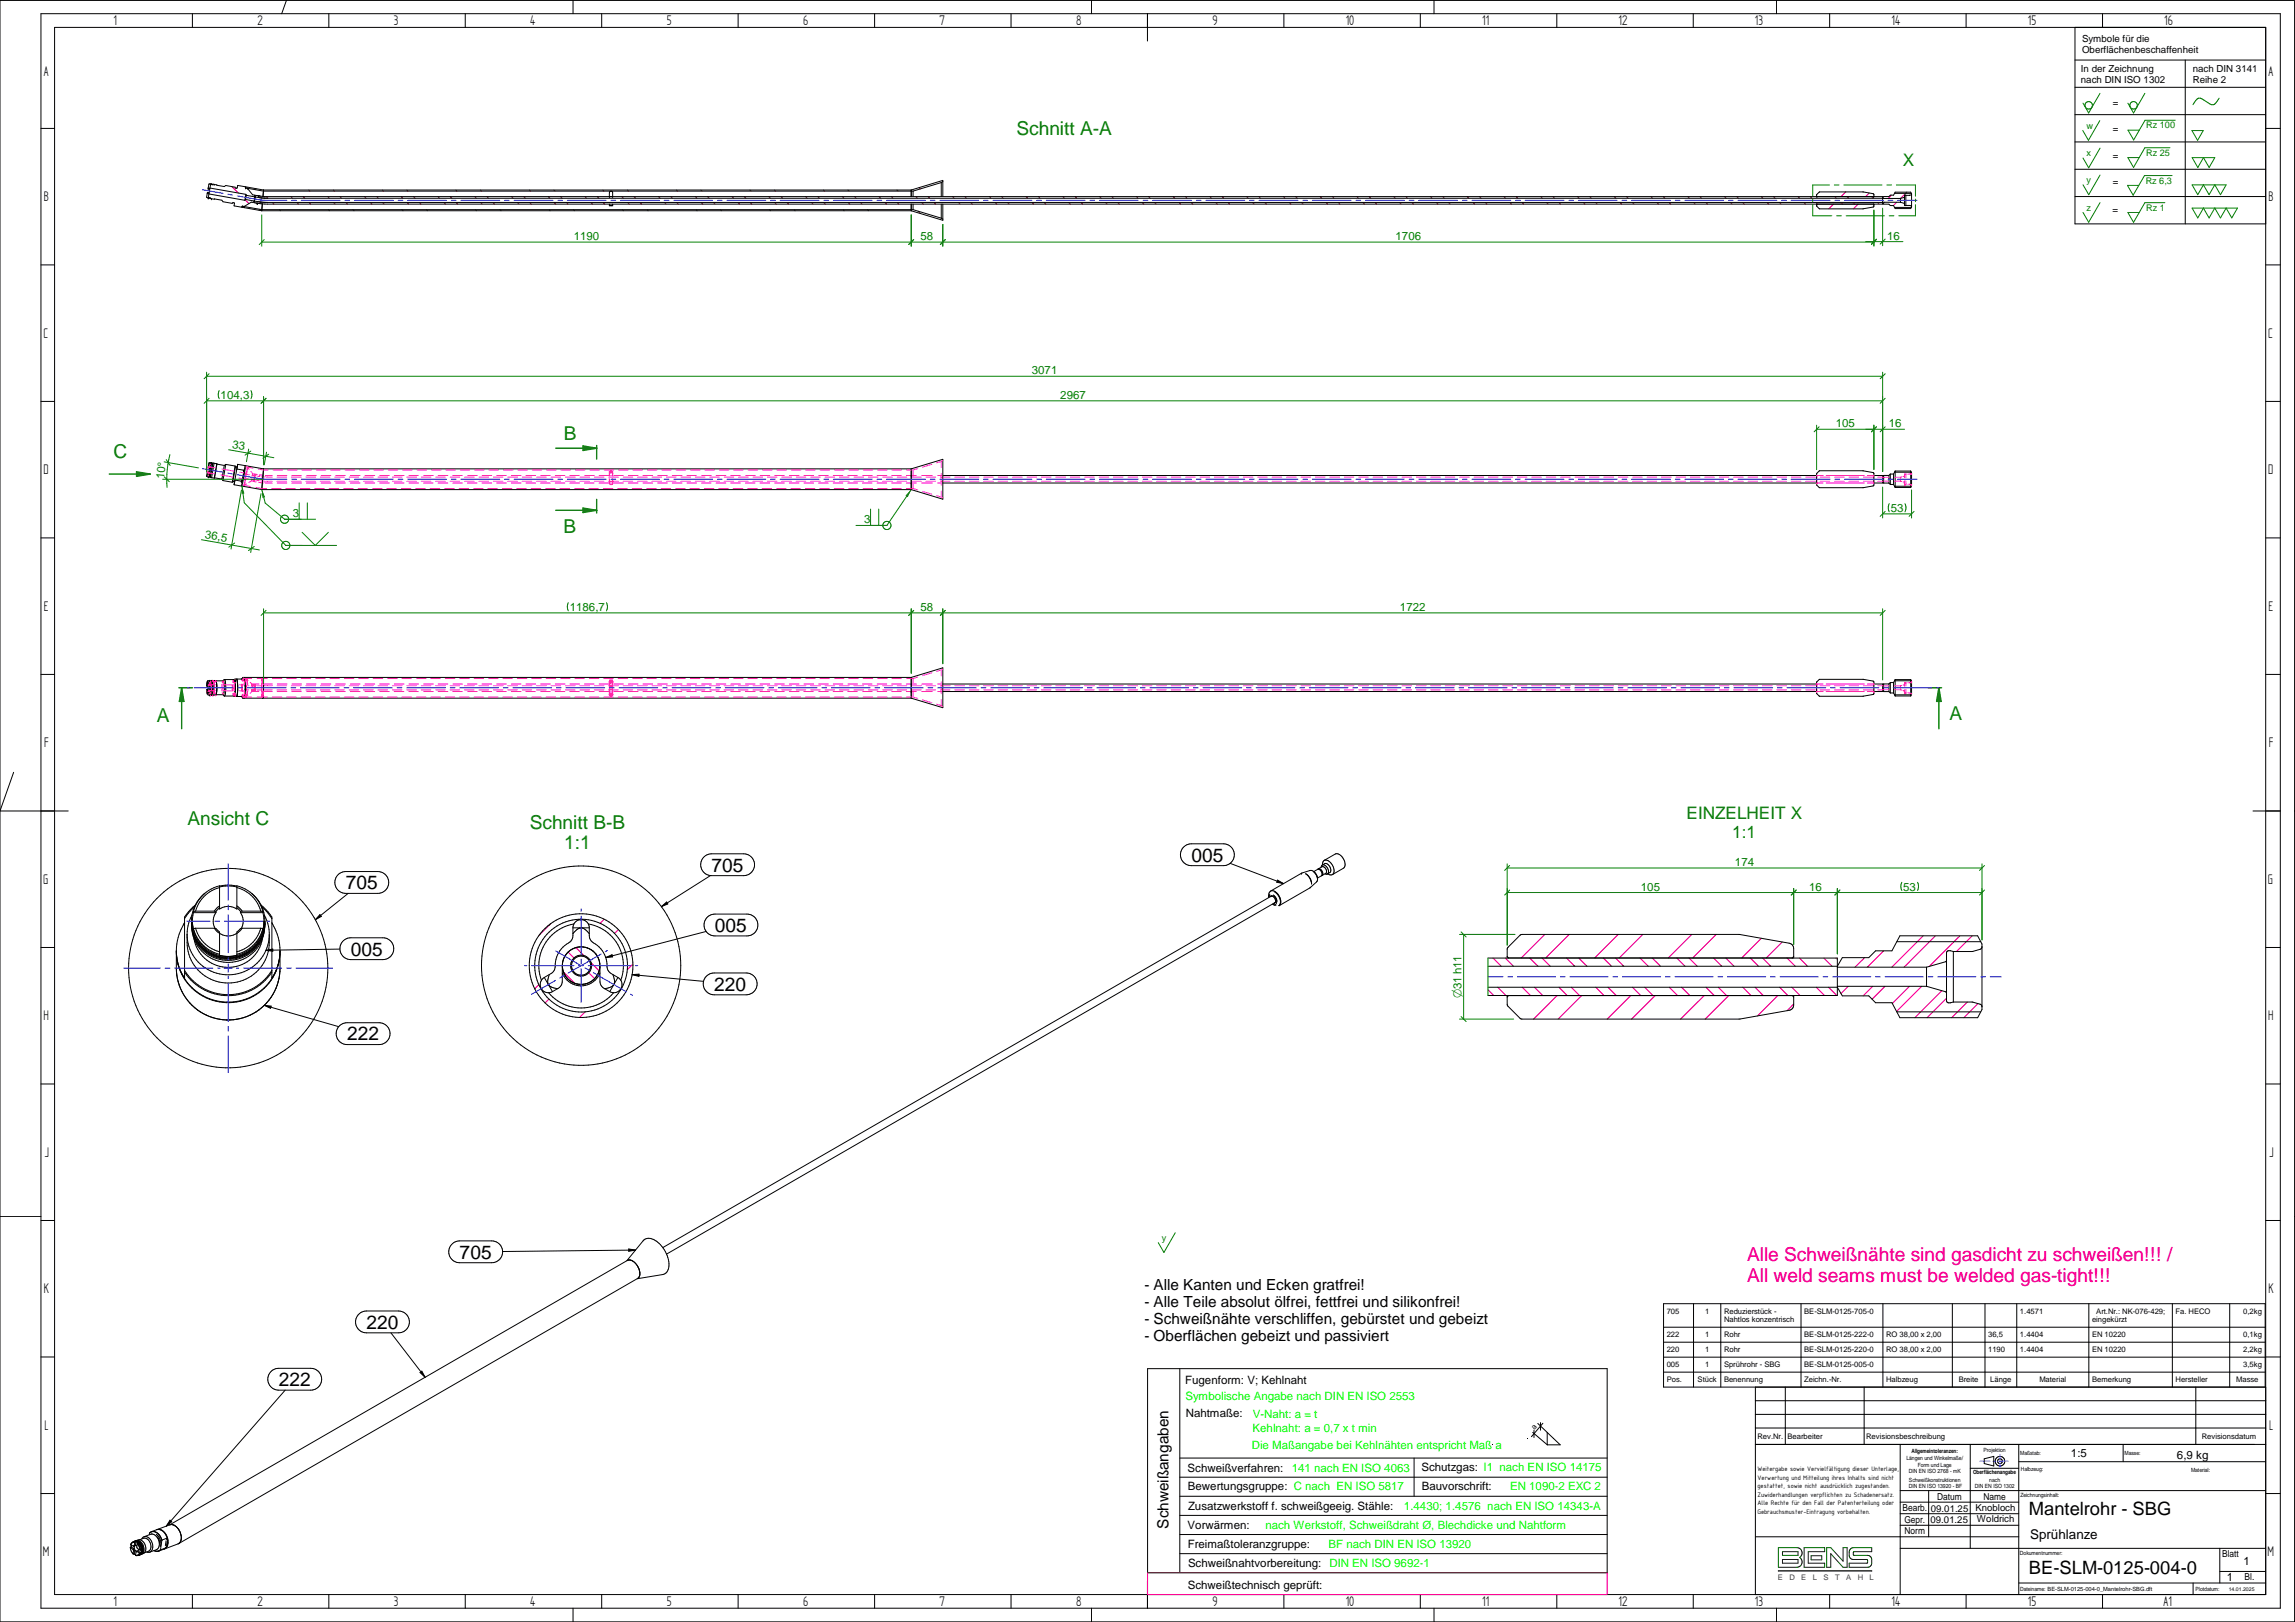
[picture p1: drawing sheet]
<svg xmlns="http://www.w3.org/2000/svg" width="841mm" height="594mm" viewBox="0 0 841 594" stroke-linecap="round" stroke-linejoin="round" font-family="sans-serif">
<defs><g id="words">
<g font-size="7" fill="#008000">
<text x="372.5" y="49.5">Schnitt A-A</text>
<text x="206.7" y="161">B</text>
<text x="41.6" y="167.8">C</text>
<text x="206.5" y="195.3">B</text>
<text x="714.4" y="263.9">A</text>
<text x="57.5" y="264.5">A</text>
<text x="68.7" y="302.2">Ansicht C</text>
<text x="194.1" y="303.5">Schnitt B-B</text>
<text x="206.8" y="311">1:1</text>
</g>
<g font-size="7">
<text x="436.6" y="315.6">005</text>
<text x="260.8" y="319.2">705</text>
<text x="126.7" y="325.7">705</text>
<text x="262" y="341.3">005</text>
<text x="128.6" y="350">005</text>
<text x="261.7" y="362.9">220</text>
<text x="127.2" y="381.1">222</text>
<text x="168.4" y="461">705</text>
<text x="134.3" y="486.7">220</text>
<text x="102.1" y="507.7">222</text>
</g>
<g font-size="7" fill="#f00">
<text x="640.2" y="461.7">Alle Schweißnähte sind gasdicht zu schweißen!!! /</text>
<text x="640.2" y="469.5">All weld seams must be welded gas-tight!!!</text>
</g>
<g font-size="6.7">
<text x="743.5" y="554.9">Mantelrohr - SBG</text>
<text x="743.5" y="576.6">BE-SLM-0125-004-0</text>
</g>
<g font-size="6.3" fill="#008000">
<text x="697.3" y="60.7">X</text>
<text x="618.1" y="300">EINZELHEIT X</text>
<text x="634.7" y="306.7">1:1</text>
</g>
<g font-size="5.8">
<text x="41.6" y="9.2">1</text>
<text x="94.3" y="9.2">2</text>
<text x="144.3" y="9.2">3</text>
<text x="194.3" y="9.2">4</text>
<text x="244.3" y="9.2">5</text>
<text x="294.3" y="9.2">6</text>
<text x="344.3" y="9.2">7</text>
<text x="394.3" y="9.2">8</text>
<text x="444.3" y="9.2">9</text>
<text x="493.1" y="9.2">10</text>
<text x="543.1" y="9.2">11</text>
<text x="593.1" y="9.2">12</text>
<text x="643.1" y="9.2">13</text>
<text x="693.1" y="9.2">14</text>
<text x="743.1" y="9.2">15</text>
<text x="793.1" y="9.2">16</text>
<text x="16" y="27.7">A</text>
<text x="831.3" y="27.7">A</text>
<text x="16" y="73.7">B</text>
<text x="831.3" y="73.7">B</text>
<text x="15.9" y="123.7">C</text>
<text x="831.2" y="123.7">C</text>
<text x="15.9" y="173.7">D</text>
<text x="831.2" y="173.7">D</text>
<text x="16" y="223.7">E</text>
<text x="831.3" y="223.7">E</text>
<text x="16.2" y="273.7">F</text>
<text x="831.5" y="273.7">F</text>
<text x="15.8" y="323.7">G</text>
<text x="831.1" y="323.7">G</text>
<text x="15.9" y="373.7">H</text>
<text x="831.2" y="373.7">H</text>
<text x="16.4" y="423.7">J</text>
<text x="831.7" y="423.7">J</text>
<text x="16" y="473.7">K</text>
<text x="831.3" y="473.7">K</text>
<text x="16.3" y="523.7">L</text>
<text x="831.6" y="523.7">L</text>
<text x="15.7" y="569.7">M</text>
<text x="831" y="569.7">M</text>
<text x="41.6" y="588.2">1</text>
<text x="94.3" y="588.2">2</text>
<text x="144.3" y="588.2">3</text>
<text x="194.3" y="588.2">4</text>
<text x="244.3" y="588.2">5</text>
<text x="294.3" y="588.2">6</text>
<text x="344.3" y="588.2">7</text>
<text x="394.3" y="588.2">8</text>
<text x="444.3" y="588.2">9</text>
<text x="493.1" y="588.2">10</text>
<text x="543.1" y="588.2">11</text>
<text x="593.1" y="588.2">12</text>
<text x="643.1" y="588.2">13</text>
<text x="693.1" y="588.2">14</text>
<text x="743.1" y="588.2">15</text>
<text x="792.9" y="588.2">A1</text>
</g>
<g font-size="5.6">
<text x="419.4" y="472.4">- Alle Kanten und Ecken gratfrei!</text>
<text x="419.4" y="478.7">- Alle Teile absolut ölfrei, fettfrei und silikonfrei!</text>
<text x="419.4" y="484.9">- Schweißnähte verschliffen, gebürstet und gebeizt</text>
<text x="419.4" y="491.2">- Oberflächen gebeizt und passiviert</text>
<text x="428.2" y="559.9" transform="rotate(-90 428.2 559.9)">Schweißangaben</text>
</g>
<text font-size="4.9" x="744" y="563.5">Sprühlanze</text>
<text font-size="4.6" fill="#008000" x="535.6" y="365.6" transform="rotate(-90 535.6 365.6)">O31h11</text>
<g font-size="4.2" fill="#008000">
<text x="210.2" y="87.9">1190</text>
<text x="337.4" y="87.9">58</text>
<text x="511.4" y="87.9">1706</text>
<text x="691.6" y="87.7">16</text>
<text x="378.1" y="137.1">3071</text>
<text x="80.9" y="146">104,3</text>
<text x="388.6" y="146">2967</text>
<text x="672.7" y="156.5">105</text>
<text x="692.2" y="156.5">16</text>
<text x="84.9" y="164.1" transform="rotate(10 84.9 164.1)">33</text>
<text x="60.2" y="175.6" transform="rotate(-85 60.2 175.6)">10°</text>
<text x="107.3" y="189.4">3</text>
<text x="316.7" y="191.7">3</text>
<text x="692.9" y="187.5">53</text>
<text x="75" y="197.1" transform="rotate(10 75 197.1)">36,5</text>
<text x="208.8" y="223.7">1186,7</text>
<text x="337.4" y="223.7">58</text>
<text x="513" y="223.7">1722</text>
<text x="635.8" y="317.2">174</text>
<text x="601.3" y="326.2">105</text>
<text x="663" y="326.2">16</text>
<text x="697.5" y="326.2">53</text>
</g>
<g font-size="4.2">
<text x="434.3" y="506.8">Fugenform: V; Kehlnaht</text>
<text x="434.6" y="518.9">Nahtmaße:</text>
<text x="758.9" y="533.8">1:5</text>
<text x="435.2" y="539">Schweißverfahren:</text>
<text x="520.9" y="538.8">Schutzgas: I1 nach EN ISO 14175</text>
<text x="797.8" y="534.5">6,9 kg</text>
<text x="435.3" y="545.9">Bewertungsgruppe: C nach EN ISO 5817</text>
<text x="521" y="545.8">Bauvorschrift:</text>
<text x="435.4" y="553.1">Zusatzwerkstoff f. schweißgeeig. Stähle:</text>
<text x="435.2" y="560">Vorwärmen:</text>
<text x="435.3" y="567">Freimaßtoleranzgruppe:</text>
<text x="435.4" y="574">Schweißnahtvorbereitung:</text>
<text x="822.1" y="573.1">1</text>
<text x="816.1" y="579.1">1</text>
<text x="435.3" y="582.1">Schweißtechnisch geprüft:</text>
</g>
<g font-size="4.2" fill="#0f0">
<text x="434.4" y="512.6">Symbolische Angabe nach DIN EN ISO 2553</text>
<text x="459.1" y="519.5">V-Naht: a = t</text>
<text x="459" y="524.4">Kehlnaht: a = 0,7 x t min</text>
<text x="458.8" y="530.6">Die Maßangabe bei Kehlnähten entspricht Maß a</text>
<text x="473.4" y="539.1">141 nach EN ISO 4063</text>
<text x="553.4" y="545.8">EN 1090-2 EXC 2</text>
<text x="514.5" y="553">1.4430; 1.4576 nach EN ISO 14343-A</text>
<text x="463.7" y="560">nach Werkstoff, Schweißdraht Ø, Blechdicke und Nahtform</text>
<text x="486.9" y="567.1">BF nach DIN EN ISO 13920</text>
<text x="487.2" y="574.1">DIN EN ISO 9692-1</text>
</g>
<g font-size="3.6">
<text x="763" y="15.3">Symbole für die</text>
<text x="763" y="19.3">Oberflächenbeschaffenheit</text>
<text x="762.6" y="26.5">In der Zeichnung</text>
<text x="803.6" y="26.4">nach DIN 3141</text>
<text x="762.6" y="30.5">nach DIN ISO 1302</text>
<text x="803.6" y="30.4">Reihe 2</text>
<text x="774.2" y="38.7">=</text>
<text x="774.2" y="48.4">=</text>
<text x="774.2" y="58.1">=</text>
<text x="774.2" y="67.8">=</text>
<text x="774.1" y="78.2">=</text>
</g>
<g font-size="3.5">
<text x="709.9" y="549.3">Datum</text>
<text x="726.8" y="549.3">Name</text>
<text x="697.2" y="553.5">Bearb.</text>
<text x="697.9" y="557.7">Gepr.</text>
<text x="707.5" y="557.9">09.01.25</text>
<text x="707.6" y="553.8">09.01.25</text>
<text x="723.9" y="553.6">Knobloch</text>
<text x="724.4" y="557.6">Woldrich</text>
<text x="697.9" y="562">Norm</text>
<text x="814.3" y="570.4">Blatt</text>
<text x="822.6" y="578.9">Bl.</text>
</g>
<g font-size="3.4" fill="#008000">
<text x="764.6" y="47.2">w</text>
<text x="786.5" y="47.1">Rz 100</text>
<text x="764.6" y="57.3">x</text>
<text x="786.5" y="57.1">Rz 25</text>
<text x="764.6" y="67.1">y</text>
<text x="786.3" y="67.3">Rz 6,3</text>
<text x="764.6" y="77.2">z</text>
<text x="786.5" y="77.2">Rz 1</text>
<text x="425.7" y="454.5">y</text>
</g>
<g font-size="2.8">
<text x="610.8" y="481.2">705</text>
<text x="624.8" y="481.2">1</text>
<text x="631.8" y="481.2">Reduzierstück -</text>
<text x="631.8" y="484.3">Nahtlos konzentrisch</text>
<text x="661.2" y="481.2">BE-SLM-0125-705-0</text>
<text x="740.2" y="481.2">1.4571</text>
<text x="766.7" y="484.3">eingekürzt</text>
<text x="768.2" y="481.2">Art.Nr.: NK-076-429;</text>
<text x="797.3" y="481.2">Fa. HECO</text>
<text x="822" y="481.2">0,2kg</text>
<text x="610.8" y="489.8">222</text>
<text x="624.8" y="489.8">1</text>
<text x="631.8" y="489.8">Rohr</text>
<text x="661.2" y="489.8">BE-SLM-0125-222-0</text>
<text x="691.2" y="489.8">RO 38,00 x 2,00</text>
<text x="728.6" y="489.8">36,5</text>
<text x="740.2" y="489.8">1.4404</text>
<text x="766.7" y="489.8">EN 10220</text>
<text x="822" y="489.8">0,1kg</text>
<text x="610.8" y="495.3">220</text>
<text x="624.8" y="495.3">1</text>
<text x="631.8" y="495.3">Rohr</text>
<text x="661.2" y="495.3">BE-SLM-0125-220-0</text>
<text x="691.2" y="495.3">RO 38,00 x 2,00</text>
<text x="728.6" y="495.3">1190</text>
<text x="740.2" y="495.3">1.4404</text>
<text x="766.7" y="495.3">EN 10220</text>
<text x="822" y="495.3">2,2kg</text>
<text x="610.8" y="500.8">005</text>
<text x="624.8" y="500.8">1</text>
<text x="631.8" y="500.8">Sprührohr - SBG</text>
<text x="661.2" y="500.8">BE-SLM-0125-005-0</text>
<text x="822" y="500.8">3,5kg</text>
<text x="610.8" y="506.2">Pos.</text>
<text x="622.1" y="506.2">Stück</text>
<text x="631.8" y="506.2">Benennung</text>
<text x="661.2" y="506.2">Zeichn.-Nr.</text>
<text x="691.2" y="506.2">Halbzeug</text>
<text x="717.8" y="506.2">Breite</text>
<text x="729.3" y="506.2">Länge</text>
<text x="747.4" y="506.2">Material</text>
<text x="766.7" y="506.2">Bemerkung</text>
<text x="797.3" y="506.2">Hersteller</text>
<text x="819.5" y="506.2">Masse</text>
<text x="562.3" y="523.9" transform="rotate(-47 562.3 523.9)">a</text>
<text x="644" y="526.9">Rev.Nr.</text>
<text x="655" y="527">Bearbeiter</text>
<text x="683.9" y="527">Revisionsbeschreibung</text>
<text x="806.9" y="527">Revisionsdatum</text>
</g>
<g font-size="2.8" fill="#3f3f3f">
<text x="651.5" y="578.8">E</text>
<text x="655.8" y="578.8">D</text>
<text x="660.1" y="578.8">E</text>
<text x="664.3" y="578.8">L</text>
<text x="668.2" y="578.8">S</text>
<text x="672.5" y="578.8">T</text>
<text x="676.5" y="578.8">A</text>
<text x="680.8" y="578.8">H</text>
<text x="685.1" y="578.8">L</text>
</g>
<g font-size="2.6">
<text x="644.1" y="538.8">Weitergabe sowie Vervielfältigung dieser Unterlage,</text>
<text x="644.1" y="541.9">Verwertung und Mitteilung ihres Inhalts sind nicht</text>
<text x="644.1" y="545">gestattet, sowie nicht ausdrücklich zugestanden.</text>
<text x="644.1" y="548.1">Zuwiderhandlungen verpflichten zu Schadenersatz.</text>
<text x="644.1" y="551.3">Alle Rechte für den Fall der Patenterteilung oder</text>
<text x="644.1" y="554.4">Gebrauchsmuster-Eintragung vorbehalten.</text>
</g>
<g font-size="2.1">
<text x="700.5" y="532">Allgemeintoleranzen:</text>
<text x="726.9" y="531.8">Projektion</text>
<text x="740.3" y="532.9">Maßstab:</text>
<text x="778.6" y="532.9">Masse:</text>
<text x="698.6" y="534.8">Längen und Winkelmaße/</text>
<text x="699.5" y="539.5">DIN EN ISO 2768 - mK</text>
<text x="702.8" y="537.2">Form und Lage</text>
<text x="723.1" y="540">Oberflächenangabe</text>
<text x="740.5" y="538.9">Halbzeug:</text>
<text x="802.9" y="539">Material:</text>
<text x="699.5" y="545.1">DIN EN ISO 13920 - BF</text>
<text x="699.6" y="542.7">Schweißkonstruktionen</text>
<text x="723.7" y="545">DIN EN ISO 1302</text>
<text x="729" y="542.6">nach</text>
<text x="740.4" y="548.2">Zeichnungsinhalt:</text>
<text x="740.2" y="569.4">Dokumentnummer:</text>
<text x="740.3" y="582.6">Dateiname: BE-SLM-0125-004-0_Mantelrohr-SBG.dft</text>
<text x="804.6" y="582.6">Plotdatum:</text>
</g>
<text font-size="1.9" x="816.7" y="582.6">14.01.2025</text>
</g></defs>
<g fill="none" stroke="#000" stroke-width=".37">
<path d="M0 .2h840.8v593.8h-840.8zM15 5h820.6v584h-820.6zM20 10h810.3v574h-810.3zM70.5 5v5M105 0l-1.8 5M120.5 5v5M170.5 5v5M210 0v5M220.5 5v5M270.5 5v5M320.5 5v5M370.5 5v5"/>
<path d="M400 0v5M420.5 5v10M470.5 5v5M520.5 5v5M525.5 0v5M570.5 5v5M620.5 5v5M651 0v5M670.5 5v5M720.5 5v5M760.4 10v72h69.9M770.5 5v5"/>
<path d="M760.4 32h69.9M760.4 22h69.9M800.8 22v60M15 47h5M760.4 42h69.9M760.4 52h69.9M830.3 47h5.3M760.4 62h69.9M760.4 72h69.9M15 97h5M830.3 97h5.3M15 147h5"/>
<path d="M830.3 147h5.3M75.8 174.5l.5 .2M76.2 172.6l-.4 1.9M76.3 174.8h.2M76.4 171.4l.5 .1-.3 1.2-.4-.1M76.6 174.8h-.1M76.6 174.6l.5 .1M76.7 169.5l-.3 1.9M77.1 174.9l.4 .1M77.2 169.5h-.5M77.5 169.5h.1M77.5 169.5l-1 5.3"/>
<path d="M77.5 169.5l-.3-.1-.9 5.4M77.5 169.7h.1M77.5 169.7l.3 .1M77.5 174.9l1 .2M77.8 169.8h.1M78 169.7l-.1 .1M78 169.6l-.9 5.3M78 169.6h.1M78 169.6l.5 .1M78.5 169.7l-1 5.3M78.5 169.7l.9 .2M78.6 175l2.7 .5"/>
<path d="M78.6 175l-.1 .1M79.4 169.9l-.9 5.2M79.4 169.9l.1 .1M79.5 170l-.9 5M79.5 170l2.7 .5M81.3 175.5l.4 .5M81.7 176l3.4 .6M82.2 170.5l-.9 5M82.7 170.1l-1 5.9M82.7 170.1l-.5 .4M82.7 170.1l3.4 .6M85.3 176.3l-.2 .3"/>
<path d="M85.3 176.3l.6 .5M85.8 177.5l2.7 .5M86.1 175.7l-.3 1.8M86.1 175.7v.1M86.1 175.8l2.3 .4M86.1 175.8l-.3 1.7M86.1 170.7l-1 5.9M86.1 170.7l.2 .3M86.3 171l-1 5.3M86.8 171.9l-.7 3.8M86.8 171.8v.1M86.8 171.8l2.5 .5"/>
<path d="M87 170.8l-.7 .2M87.1 170.1l2.7 .4M87.1 170.1l-.3 1.8M87.1 170.1l-.3 1.7M88.5 176.2h.1M88.6 176.1l-.1 .1M88.7 176h.1M88.8 177.7l-.3 .3M89.3 172.3v.1M89.3 172.3l-.7 3.8M89.3 172.5v.1M89.3 172.6v.1"/>
<path d="M89.8 170.5l.2 .5M89.8 170.5l-1.3 7.5M95.9 179.3h238M96.6 171.7h237.3M96.6 171.7l-6.6-1.1-1.3 7.5 7.2 1.2M96.6 171.7l-.7 7.6M333.9 171.7v7.6M333.9 171.7l11.6-3.5v14.6l-11.6-3.5M345.5 176.9h320.2M345.5 174.2h320.2M665.8 173.4l1-1h15.9l3.7 .7 .3 .4v4.1l-.3 .4-3.6 .6h-16l-1.1-1.1zM686.7 174.2h3.2v2.7h-3.2"/>
<path d="M689.9 176.3l.4 .6M690.3 174.1v2.8M690.3 174.1h1.9M690.3 176.9h1.9M690.3 174.1l-.4 .7M692.2 174.1v2.8M692.2 176.9l.5 .5M692.7 173.6v3.8M692.7 173.6h1.2M692.7 177.4h1.2M692.7 173.6l-.5 .5M693.9 173.6v3.8"/>
<path d="M693.9 177.4l.6 1.1M694.3 178.1h6.1M694.3 173h6.1M694.5 172.5v6M694.5 178.5h5.7M694.5 172.5l-.6 1.1M694.5 172.5h5.7M700.2 172.5v6M700.2 172.5l.3 .6v4.8l-.3 .6M15 197h5M830.3 197h5.3M15 247h5"/>
<path d="M830.3 247h5.3M5 282.9l-5 14.1h25M825.6 297h10M840.8 297h.2M15 347h5M830.3 347h5.3M15 397h5M830.3 397h5.3M0 445.5h15M15 447h5M830.3 447h5.3M840.8 445.5h.2"/>
<path d="M15 497h5M830.3 497h5.3M420.5 501.3h168.5v74.7h-168.5zM432.4 501.3v74.7M643.3 513h187M643.3 518h187M654.2 508v21M683.1 508v21M804.7 508v21M830.3 508h-187v76M432.4 534h156.6M518.2 534v14"/>
<path d="M561.7 524.6l5.3 4.6M562.1 523.9v2.6M563.5 521.4l8.3 7.8h-4.8M564.5 521v2.8M565.4 521.3l-4.2 4.9M567 524.7v4.5M643.3 529h187M643.3 523h187M696.3 529v55M722 529v38.1M722 537.8h17.8M727.1 534.3l3.5-.9v3.5l-3.5-.9z"/>
<path d="M739.8 529v55M739.8 535.4h90.5M778 529v6.4M15 547h5M432.4 548h156.6M432.4 555h156.6M432.4 541h156.6M696.3 550.2h43.5M696.3 554.4h43.5M696.3 558.7h43.5M696.3 546h134M706.8 546v16.9"/>
<path d="M830.3 547h5.3M420.5 579v10M432.3 562h156.7M432.4 569h156.6M696.3 567.1h134M739.8 579.8h90.5M739.8 562.9h-96.5M803.7 579.8v4.2M813.5 575.6h16.8M813.5 567.1v12.7M70.5 584v5M120.5 584v5"/>
<path d="M170.5 584v5M210 589v5M220.5 584v5M270.5 584v5M320.5 584v5M370.5 584v5M400 589v5M470.5 584v5M520.5 584v5M525.5 589v5M570.5 584v5M620.5 584v5"/>
<path d="M651 589v5M670.5 584v5M720.5 584v5M770.5 584v5"/>
<circle cx="732.9" cy="535.2" r="1.75"/>
<circle cx="732.9" cy="535.2" r=".87"/>
</g>
<path d="M725.5 535.2h3.8M730.3 535.2h.9M732.2 535.2h3.7M732.9 532.8v1.7M732.9 535v.4M732.9 535.8v1.8" fill="none" stroke="#229aff" stroke-width=".37"/>
<path d="M651.7 566.8h6.8a1.94 1.94 0 0 1 1.8 1.5 1.94 1.94 0 0 1-.8 2.1 1.95 1.95 0 0 1 .8 2.2 1.95 1.95 0 0 1-1.8 1.4h-6.8zM653.2 571.2h5.7v1.3h-5.7zM653.2 568.3h5.7v1.4h-5.7zM661.1 566.8h7.6v1.5h-6.1v4.2h6.1v1.5h-7.6zM663.7 569.8h3.9v1.5h-3.9zM669.4 566.8h1.5l4.5 5v-5h1.5v7.2h-1.5l-4.5-4.9v4.9h-1.5zM678 567.5l1.3-.7h6.6v1.5h-6.4l-.3 .3v.8l.3 .3h4.9l.9 .3 .6 1.2v1.7l-.3 .6-1.2 .5h-6.7v-1.5h6.4l.3-.3v-.7l-.3-.3h-4.9l-1-.3-.5-1.2v-1.6z" fill="none" stroke="#004000" stroke-width=".37"/>
<path d="M651.7 575.2h34.2v.3h-34.2z" fill="none" stroke="#3f3f3f" stroke-width=".37"/>
<path d="M420.5 576h168.5v8h-168.5z" fill="none" stroke="#f00" stroke-width=".37"/>
<g fill="#000">
<circle cx="76.3" cy="174.7" r=".18"/>
<circle cx="77.2" cy="169.5" r=".18"/>
<circle cx="88.4" cy="176.2" r=".18"/>
<circle cx="88.5" cy="176.2" r=".18"/>
<circle cx="89.2" cy="172.2" r=".18"/>
<circle cx="333.9" cy="176.9" r=".18"/>
<circle cx="333.9" cy="174.2" r=".18"/>
</g>
<g fill="none" stroke="#008000" stroke-width=".37">
<path d="M769.6 34.2l-4.2 7.2-2.1-3.6M786 34.2l-4.1 7.2-2.1-3.6M813.2 36l-1 1.4a1.52 1.52 0 0 1-2.4 .7l-.6-.4a5.1 5.1 0 0 0-3.5-1.7l-.8 .6-1.3 1.8M769.5 44.2l-4.2 7.2-2.1-3.6M769.6 54.3l-4.2 7.2-2.1-3.6M795.2 54.1h-9.2l-4.1 7.2-2.1-3.6h4.1M797.1 44h-11l-4.2 7.3-2.1-3.6h4.2M803.3 47.8h4.1l-2.1 3.6zM803.3 57.7h8.3l-2 3.6-2.1-3.6-2.1 3.6zM769.6 64.1l-4.2 7.2-2-3.6M769.6 74.2l-4.2 7.2-2.1-3.6M793.3 74.2h-7.3l-4.1 7.2-2.1-3.6h4.1"/>
<path d="M796 64.3h-10.1l-4.2 7.2-2.1-3.6h4.2M803.3 67.7h12.5l-2.1 3.6-2.1-3.6-2.1 3.6-2-3.6-2.1 3.6zM803.3 76.2h16.6l-2 3.6-2.1-3.6-2.1 3.6-2.1-3.6-2.1 3.6-2-3.6-2.1 3.6zM430.7 451.5l-4.2 7.2-2-3.6"/>
<circle cx="765.4" cy="38.6" r="1.37"/>
<circle cx="781.9" cy="38.6" r="1.37"/>
</g>
<g fill="none" stroke="#f0f" stroke-width=".37">
<path d="M75.9 173h.1M76.1 172.9h.1M76.1 172.8v.1M76.1 172.9h-.1M76.1 172.6v.1M76.3 171.1h.1M76.3 171.3v.1M76.4 171.1h.1M76.4 171.1v.1M76.4 171.1l.2 .1M76.4 174.1l-.1 .5M76.4 173l.1 .5"/>
<path d="M76.6 173.2l2.1 .4M76.9 171l2.2 .4M77 170.7l-.2 .5M77.2 169.6l-.1 .5M80.9 173.9l4.4 .8M81.3 171.8l4.4 .8M87.5 175.1l2.2 .4M87.9 173l2.2 .3M89 177.7h-.2h.2M89.2 177.7l.3 .1M89.3 177.8h.3M89.6 177.8l2.1 .4"/>
<path d="M89.8 175.4l-.1 .1M89.9 174.8l-.2 .7M89.9 175.6l-.4 2.2M90 175.2l-.1 .1M90 175.2l1 .2M90 175.6l-.4 2.2M90.1 174.7l-.1 .5M90.1 173.3v.2M90.1 173.3l-.1 .8M90.2 171h-.2h.3M90.2 173.6l.1 .1M90.3 173.7l-.2 .5"/>
<path d="M90.3 173.7l1 .2M90.3 177.3l-.8 .5M90.4 171l.2 .1M90.5 171.1h.3M90.6 171.1l.7 .8M90.6 171.1l-.4 2.2M90.8 171.1l-.4 2.3M90.8 171.1l1.9 .3M91.9 172.7l.7 .8M92.1 176.2h.2M92.1 176.2l-.9 .5M92.1 175.6l1.5 .2"/>
<path d="M92.3 175.3l-.2 .9M92.4 174.1l1.1 .2M92.5 176.3h.3M92.6 173.5l-.2 .9M92.6 173.5h.2M92.9 176.1l-.1 .2M92.9 175.4l-.1 .9M93 173.6h.2M93.2 175.8l-.2 .2M93.2 173.6l-.1 .9M93.2 173.6l.1 .2M93.3 175.3l-.2 1.1 .8 .1"/>
<path d="M93.4 174.1l.1 .2M93.5 174.3l-.1 .4M93.5 174.3h.4M93.8 178.6l3.9 .3M94 175.9l1 .2M94.3 174.4l.9 .1M94.3 173.8l-.7-.1-.2 .8M94.7 171.8l3.6 .3M94.7 176.7l1.6 .1M95.1 173.9l1.4 .2M95.1 173.9h.1M95.6 176.1l1.2 .2"/>
<path d="M95.8 174.6l1.1 .1M96.3 176.8h.1M96.8 176.3h.1M97.2 176.9h2.6M97.3 174.1l2.5 .1M97.3 174.1h.1M97.4 176.3h2.3M99.5 178.9h3.5M99.8 174.8h-2.3M100.1 172.1h3.5M101.5 176.3h3.5M101.5 174.8h3.6"/>
<path d="M101.6 176.9h3.5M101.6 174.2h3.6M104.8 178.9h3.5M105.4 172.1h3.5M106.8 176.3h3.5M106.8 174.8h3.5M106.9 176.9h3.6M107 174.2h3.5M110 178.9h3.6M110.6 172.1h3.5M112.1 176.3h3.5M112.1 174.8h3.5"/>
<path d="M112.3 176.9h3.5M112.3 174.2h3.6M115.3 178.9h3.6M115.9 172.1h3.5M117.4 176.3h3.5M117.4 174.8h3.5M117.7 176.9h3.5M117.7 174.2h3.5M120.6 178.9h3.5M121.2 172.1h3.5M122.7 176.3h3.5M122.7 174.8h3.5"/>
<path d="M123 176.9h3.6M123 174.2h3.6M125.9 178.9h3.5M126.5 172.1h3.5M128 176.3h3.4M128 174.8h3.5M128.4 176.9h3.5M128.4 174.2h3.6M131.2 178.9h3.5M131.7 172.1h3.5M133.2 176.3h3.5M133.2 174.8h3.6"/>
<path d="M133.8 176.9h3.5M133.8 174.2h3.5M136.5 178.9h3.5M137 172.1h3.5M138.5 176.3h3.5M138.5 174.8h3.5M139.1 176.9h3.6M139.1 174.2h3.6M141.8 178.9h3.5M142.3 172.1h3.5M143.8 176.3h3.5M143.8 174.8h3.5"/>
<path d="M144.5 176.9h3.5M144.5 174.2h3.5M147.1 178.9h3.5M147.6 172.1h3.4M149.1 176.3h3.5M149.1 174.8h3.5M149.8 176.9h3.6M149.9 174.2h3.5M152.4 178.9h3.5M152.8 172.1h3.5M154.4 176.3h3.5M154.4 174.8h3.5"/>
<path d="M155.2 176.9h3.6M155.2 174.2h3.6M157.6 178.9h3.5M158.1 172.1h3.5M159.7 176.3h3.5M159.7 174.8h3.5M160.5 176.9h3.6M160.6 174.2h3.5M162.9 178.9h3.5M163.4 172.1h3.5M165 176.3h3.4M165 174.8h3.5"/>
<path d="M165.9 176.9h3.6M165.9 174.2h3.6M168.2 178.9h3.5M168.7 172.1h3.4M170.2 176.3h3.5M170.2 174.8h3.6M171.3 176.9h3.5M171.3 174.2h3.6M173.5 178.9h3.5M173.9 172.1h3.5M175.5 176.3h3.5M175.5 174.8h3.5"/>
<path d="M176.6 176.9h3.6M176.7 174.2h3.5M178.8 178.9h3.5M179.2 172.1h3.5M180.8 176.3h3.5M180.8 174.8h3.5M182 176.9h3.5M182 174.2h3.6M184.1 178.9h3.5M184.5 172.1h3.5M186.1 176.3h3.5M186.1 174.8h3.5"/>
<path d="M187.4 176.9h3.5M187.4 174.2h3.5M189.4 178.9h3.5M189.8 172.1h3.5M191.4 176.3h3.5M191.4 174.8h3.5M192.7 176.9h3.6M192.7 174.2h3.6M194.7 178.9h3.5M195 172.1h3.5M196.7 176.3h3.5M196.7 174.8h3.5"/>
<path d="M198.1 176.9h3.5M198.1 174.2h3.6M200 178.9h3.5M200.3 172.1h3.5M201.9 176.3h3.5M202 174.8h3.5M203.5 176.9h3.5M203.5 174.2h3.5M205.2 178.9h3.5M205.6 172.1h3.5M207.2 176.3h3.5M207.2 174.8h3.6"/>
<path d="M208.8 176.9h3.6M208.8 174.2h3.6M210.5 178.9h3.5M210.9 172.1h3.5M212.5 176.3h3.5M212.5 174.8h3.5M214.2 176.9h3.5M214.2 174.2h3.5M215.8 178.9h3.5M216.1 172.1h3.5M217.8 176.3h3.5M217.8 174.8h3.5"/>
<path d="M219.5 176.9h3.6M219.6 174.2h3.5M221.1 178.9h3.5M221.4 172.1h3.5M223.1 176.3h3.5M223.1 174.8h3.5M223.3 172.8v.1M223.3 173.1v.4M223.3 174.2h.4M223.3 172.8h.2M223.3 176.9l.1 .2M223.3 173.3h.1"/>
<path d="M223.3 176.2h.1M223.3 176.1h.1M223.3 173.7v.7M223.3 175v.7M223.3 176v.4M223.3 176.7v.3M223.3 177.1l.1 .2M223.4 176.8l-.1 .1M223.4 173.1l-.1 .1M223.4 177.1v.1M223.4 173.1h.1M223.4 172.5l-.1 .3"/>
<path d="M223.4 177.2l.2 .2M223.5 173h.1M223.5 176.3h.2M223.5 177.3l.1 .1M223.6 172.9l-.1 .1M223.6 172.9h.1M223.6 177.4h.1M223.6 176.5l-.2 .2M223.6 172.8h.1M223.7 172.8h.3M223.8 172.8h.1M223.8 176.4h.1"/>
<path d="M223.8 177.4h.1M223.9 176.4h.1M223.9 176.4h-.1M224 172.8h.1M224 172.8h-.2M224 176.4h-.1M224 177.4h-.1M224.1 177.4h-.2M224.1 174.2h.4M224.2 172.2v.1M224.2 172.2h-.6M224.2 172.8l.1 .2"/>
<path d="M224.2 172.8h.1M224.2 176.5l.2 .1M224.2 172.9h.1M224.3 176.3l-.2 .1M224.3 177.3l-.1 .1M224.3 173h.1M224.3 172.8h.2M224.3 177.3l-.7 .1M224.4 177.2l-.1 .1M224.4 172.5h.1M224.5 173.1v.1M224.5 173.1h.1"/>
<path d="M224.5 172.5v.3M224.5 177.1l-.1 .1M224.5 176.8v.1M224.5 173.3h.1M224.5 176.2h.1M224.5 176.1h.1M224.5 172.8v.1M224.5 173.1v.4M224.5 173.7v.7M224.5 175v.7M224.5 175.9v.5M224.5 176.7v.3"/>
<path d="M224.5 177.1v.1M224.5 176.9v.1M224.5 176.9v.2M224.5 176.2h-.1M224.9 176.9h3.6M224.9 174.2h3.6M226.4 178.9h3.5M226.7 172.1h3.5M228.4 176.3h3.5M228.4 174.8h3.5M230.3 176.9h3.5M230.3 174.2h3.5"/>
<path d="M231.7 178.9h3.5M232 172.1h3.5M233.6 176.3h3.6M233.7 174.8h3.5M235.6 176.9h3.6M235.6 174.2h3.6M237 178.9h3.5M237.2 172.1h3.5M238.9 176.3h3.5M239 174.8h3.5M241 176.9h3.5M241 174.2h3.6"/>
<path d="M242.3 178.9h3.5M242.5 172.1h3.5M244.2 176.3h3.5M244.2 174.8h3.5M246.3 176.9h3.6M246.4 174.2h3.5M247.5 178.9h3.6M247.8 172.1h3.5M249.5 176.3h3.5M249.5 174.8h3.5M251.7 176.9h3.5M251.7 174.2h3.6"/>
<path d="M252.8 178.9h3.5M253 172.1h3.6M254.8 176.3h3.5M254.8 174.8h3.5M257.1 176.9h3.5M257.1 174.2h3.5M258.1 178.9h3.5M258.3 172.1h3.5M260.1 176.3h3.5M260.1 174.8h3.5M262.4 176.9h3.6M262.4 174.2h3.6"/>
<path d="M263.4 178.9h3.5M263.6 172.1h3.5M265.4 176.3h3.5M265.4 174.8h3.5M267.8 176.9h3.5M267.8 174.2h3.6M268.7 178.9h3.5M268.9 172.1h3.5M270.6 176.3h3.6M270.7 174.8h3.5M273.2 176.9h3.5M273.2 174.2h3.5"/>
<path d="M274 178.9h3.5M274.2 172.1h3.4M275.9 176.3h3.5M275.9 174.8h3.5M278.5 176.9h3.6M278.5 174.2h3.6M279.3 178.9h3.5M279.4 172.1h3.5M281.2 176.3h3.5M281.2 174.8h3.5M283.9 176.9h3.5M283.9 174.2h3.5"/>
<path d="M284.6 178.9h3.5M284.7 172.1h3.5M286.5 176.3h3.5M286.5 174.8h3.5M289.2 176.9h3.6M289.3 174.2h3.5M289.9 178.9h3.4M290 172.1h3.5M291.8 176.3h3.5M291.8 174.8h3.5M294.6 176.9h3.6M294.6 174.2h3.6"/>
<path d="M295.1 178.9h3.5M295.3 172.1h3.4M297.1 176.3h3.5M297.1 174.8h3.5M300 176.9h3.5M300 174.2h3.5M300.4 178.9h3.5M300.5 172.1h3.5M302.3 176.3h3.6M302.4 174.8h3.5M305.3 176.9h3.6M305.4 174.2h3.5"/>
<path d="M305.7 178.9h3.5M305.8 172.1h3.5M307.6 176.3h3.5M307.7 174.8h3.5M310.7 176.9h3.5M310.7 174.2h3.6M311 178.9h3.5M311.1 172.1h3.5M312.9 176.3h3.5M312.9 174.8h3.5M316 176.9h3.6M316.1 174.2h3.5"/>
<path d="M316.3 178.9h3.5M316.4 172.1h3.4M318.2 176.3h3.5M318.2 174.8h3.5M321.4 176.9h3.6M321.4 174.2h3.6M321.6 178.9h3.5M321.6 172.1h3.5M323.5 176.3h3.5M323.5 174.8h3.5M326.8 176.9h3.5M326.8 174.2h3.5"/>
<path d="M326.9 178.9h3.5M326.9 172.1h3.5M328.8 176.3h3.5M328.8 174.8h3.5M332.1 176.9h3.7M332.1 174.2h3.8M334.1 176.3h3.5M334.1 174.8h3.5M334.1 178.9h-2M334.2 172.1h-2M334.4 178.9h.2M334.4 172.1h.2"/>
<path d="M334.6 172.1v2.3M334.6 176.7v2.2M334.6 178.9l1.7 .6M336.3 171.6l-1.7 .5M337.8 176.9h3.8M337.8 174.2h3.9M338.1 180l3.4 1M339.3 176.3h3.6M339.4 174.8h3.5M341.5 170.1l-3.4 1M343.6 176.9h1.9M343.6 174.2h1.9"/>
<path d="M344.6 176.3h3.5M344.7 174.8h3.4M344.9 169v2.2M344.9 173.4v4.3M344.9 179.9v2.2M344.9 169l-1.7 .5M345.1 168.9l-.2 .1M345.5 168.7l-.2 .1M349.9 176.3h3.5M349.9 174.8h3.5M355.2 176.3h3.5M355.2 174.8h3.5"/>
<path d="M360.5 176.3h3.5M360.5 174.8h3.5M365.8 176.3h3.5M365.8 174.8h3.5M371.1 176.3h3.5M371.1 174.8h3.5M376.3 176.3h3.5M376.4 174.8h3.5M381.6 176.3h3.5M381.7 174.8h3.4M386.9 176.3h3.5M386.9 174.8h3.5"/>
<path d="M392.2 176.3h3.5M392.2 174.8h3.5M397.5 176.3h3.5M397.5 174.8h3.5M402.8 176.3h3.5M402.8 174.8h3.5M408.1 176.3h3.4M408.1 174.8h3.5M413.3 176.3h3.5M413.4 174.8h3.5M418.6 176.3h3.5M418.6 174.8h3.5"/>
<path d="M423.9 176.3h3.5M423.9 174.8h3.5M429.2 176.3h3.5M429.2 174.8h3.5M434.5 176.3h3.5M434.5 174.8h3.5M439.8 176.3h3.5M439.8 174.8h3.5M445.1 176.3h3.4M445.1 174.8h3.5M450.3 176.3h3.5M450.3 174.8h3.6"/>
<path d="M455.6 176.3h3.5M455.6 174.8h3.5M460.9 176.3h3.5M460.9 174.8h3.5M466.2 176.3h3.5M466.2 174.8h3.5M471.5 176.3h3.5M471.5 174.8h3.5M476.8 176.3h3.5M476.8 174.8h3.5M482 176.3h3.5M482.1 174.8h3.5"/>
<path d="M487.3 176.3h3.5M487.3 174.8h3.6M492.6 176.3h3.5M492.6 174.8h3.5M497.9 176.3h3.5M497.9 174.8h3.5M503.2 176.3h3.5M503.2 174.8h3.5M508.5 176.3h3.5M508.5 174.8h3.5M513.8 176.3h3.4M513.8 174.8h3.5"/>
<path d="M519 176.3h3.5M519 174.8h3.6M524.3 176.3h3.5M524.3 174.8h3.5M529.6 176.3h3.5M529.6 174.8h3.5M534.9 176.3h3.5M534.9 174.8h3.5M540.2 176.3h3.5M540.2 174.8h3.5M545.5 176.3h3.5M545.5 174.8h3.5"/>
<path d="M550.7 176.3h3.5M550.8 174.8h3.5M556 176.3h3.5M556 174.8h3.6M561.3 176.3h3.5M561.3 174.8h3.5M566.6 176.3h3.5M566.6 174.8h3.5M571.9 176.3h3.5M571.9 174.8h3.5M577.2 176.3h3.5M577.2 174.8h3.5"/>
<path d="M582.5 176.3h3.5M582.5 174.8h3.5M587.7 176.3h3.5M587.8 174.8h3.5M593 176.3h3.5M593 174.8h3.5M598.3 176.3h3.5M598.3 174.8h3.5M603.6 176.3h3.5M603.6 174.8h3.5M608.9 176.3h3.5M608.9 174.8h3.5"/>
<path d="M614.2 176.3h3.5M614.2 174.8h3.5M619.4 176.3h3.6M619.5 174.8h3.5M624.7 176.3h3.5M624.8 174.8h3.4M630 176.3h3.5M630 174.8h3.5M635.3 176.3h3.5M635.3 174.8h3.5M640.6 176.3h3.5M640.6 174.8h3.5"/>
<path d="M645.9 176.3h3.5M645.9 174.8h3.5M651.1 176.3h3.6M651.2 174.8h3.5M656.4 176.3h3.6M656.5 174.8h3.5M661.7 176.3h3.5M661.8 174.8h3.4M665.7 174.2h2.4M665.7 174.1h.1M665.7 177h.1M665.7 176.9h2.4"/>
<path d="M665.8 174.2h.1M665.8 174.2v.9M665.8 176v1M667 176.3h3.5M667 174.8h3.5M669.2 176.9h14M669.2 174.2h14M672.3 176.3h3.5M672.3 174.8h3.5M677.6 176.3h3.5M677.6 174.8h3.5M682.9 176.3h3.5"/>
<path d="M682.9 174.8h3.5M684.3 176.9h2.4M686.6 176.9h.1M686.6 176v.9M686.6 174.1v1M686.7 177h.1M686.7 174.1h.1M686.7 174.2h-2.4M688.2 174.8h1.7M689.9 174.8h2.2M692.1 176.2l-4 .1M694.3 176.2h2.1"/>
<path d="M694.3 174.8h2.1M696.4 174.8v.5M696.4 175.8v.4M696.4 176.2l.5 .2M696.9 174.7l-.5 .1M697.4 176.5l.4 .1M697.8 176.6h.1M697.8 174.4l-.4 .2M697.9 174.4h-.1M697.9 176.7h.1M697.9 174.3h.1M697.9 177.3h.1"/>
<path d="M697.9 176.1v1.2M697.9 173.7v1.2M697.9 177.4h.1M698 177.4h.1M698 173.7h.1M698.1 177.4h.1M698.1 173.6h.1M698.2 173.6h.1M698.2 177.4h.1M698.2 173.6l.1 .1M698.4 177.4h-.2M698.4 176.1v1.3"/>
<path d="M698.4 177.4h.5M698.9 173.7h-.5v1.2M699.3 177.4h.7M700 173.6l-.7 .1M700.2 177.5h.2M700.4 177.5h.1M700.4 173.5l-.2 .1M700.4 173.5h.1M700.4 177.6h.1M700.5 177.6h.1M700.5 173.4h.1M700.5 173.3h.1"/>
<path d="M700.5 177.7h.1M343.2 181.5l1.7 .6M344.9 182.1l.2 .1M345.3 182.3l.2 .1"/>
</g>
<g fill="none" stroke="#00f" stroke-width=".37">
<path d="M95.7 175.4l1.2 .1M97.1 175.5h.1M97.4 175.5h7.7M106.9 175.5h1.7M110.4 175.5h14.2M126.4 175.5h1.7M129.9 175.5h14.2M145.9 175.5h1.7M149.4 175.5h14.2M165.4 175.5h1.7M168.9 175.5h14.2M184.9 175.5h1.7"/>
<path d="M188.4 175.5h14.2M204.4 175.5h1.7M207.9 175.5h14.2M223.9 175.5h1.7M227.4 175.5h14.2M243.4 175.5h1.7M246.9 175.5h14.2M262.9 175.5h1.7M266.4 175.5h14.2M282.4 175.5h1.7M285.9 175.5h14.2M301.9 175.5h1.7"/>
<path d="M305.4 175.5h14.2M321.4 175.5h1.7M324.9 175.5h14.2M340.9 175.5h1.7M344.4 175.5h14.2M360.4 175.5h1.7M363.9 175.5h14.2M379.9 175.5h1.7M383.4 175.5h14.2M399.4 175.5h1.7M402.9 175.5h14.2M418.9 175.5h1.7"/>
<path d="M422.4 175.5h14.2M438.4 175.5h1.7M441.9 175.5h14.2M457.9 175.5h1.7M461.4 175.5h14.2M477.4 175.5h1.7M480.9 175.5h14.2M496.9 175.5h1.7M500.4 175.5h14.2M516.4 175.5h1.7M519.9 175.5h14.2M535.9 175.5h1.7"/>
<path d="M539.4 175.5h14.2M555.4 175.5h1.7M558.9 175.5h14.2M574.9 175.5h1.7M578.4 175.5h14.2M594.4 175.5h1.7M597.9 175.5h14.2M613.9 175.5h1.7M617.4 175.5h14.2M633.4 175.5h1.7M636.9 175.5h14.2M652.9 175.5h1.7"/>
<path d="M656.4 175.5h14.2M672.4 175.5h1.7M675.9 175.5h14.2M691.9 175.5h1.7M695.4 175.5h7.1"/>
</g>
<circle cx="95.7" cy="175.4" r=".18" fill="#00f"/>
<path d="M74.2 171.6l7.6 1.4M83.5 173.3l1.7 .3M87 173.9l8.2 1.4M95.3 175.3l.2 .1" fill="none" stroke="#00f" stroke-width=".37"/>
<g fill="none" stroke="#f0f" stroke-width=".37">
<path d="M75.8 252.5l.1 .4M75.9 251l-.1 .3M75.9 253.2l.1 .6M76 250l-.1 .6M76 253.8h.1M76.1 254.1l.1 .4M76.2 249.4l-.1 .2M76.2 250.9h.1M76.2 252.9h.1M76.3 251h.1M76.3 251h.2M76.3 251.7v.9"/>
<path d="M76.3 251v.4M76.3 251.2v1.6M76.3 251v.1M76.3 252.8h.2M76.3 252.8h.1M76.4 251.2v.1M76.4 252.5v.1M76.4 253.6l.2 .9M76.4 250.1h.1M76.5 253.7l.2 .8M76.6 252.8h.1M76.6 251v1.8"/>
<path d="M76.6 249.4l-.2 .7M76.6 249.4v.5M76.6 250.5v.5M76.6 252.8v.5M76.6 250.9v.1M76.6 252.8l.1 .1M76.7 253.8l-.1 .7M76.7 254.5h.1M76.7 252.8l.2 .6M76.7 253h.1M76.7 251h.2M76.7 253.7l.2 .7"/>
<path d="M76.8 250.8l-.1 .1M76.8 253h2.1M76.8 250.8h2.2M76.8 249.3l-.3 .8M76.8 250.9h.1M76.8 253h.1M76.8 254.2l.1 .2M76.8 250.9l.1 .1M76.9 249.4l-.2 .6M76.9 254.4l.1 .2M76.9 249.4v.5M76.9 250.5v.5"/>
<path d="M76.9 253.9v.6M76.9 254.4l.2 .2M76.9 249.3v.1M77 249.3l-.2 .7M77 249.2l-.1 .1M77.1 254.6h.1M77.1 251.1v1.6M77.1 254.5h.1M77.1 251v1.8M77.1 249.3h-.1M77.2 254.3h.1M77.2 253.6l.1 .6"/>
<path d="M77.2 249.5l.1 .8M77.2 253.8l.3 .8M77.2 249.5h.1M77.3 249.9l-.1 .2M77.3 249.5v.2M77.3 253.6l-.1 .7M77.5 249.3l-.3 1M77.5 251.1v.8M77.5 251.9v.8M77.5 251.9l.1 .9M77.6 252.9l.1 1M77.6 251l-.1 .9"/>
<path d="M77.6 252.8h.1M77.7 253.8v.2M77.7 254l.2 .4M77.8 249.6l-.1 .4M77.8 249.5l-.2 1.5M77.9 254.4l.1 .2M77.9 249.4l-.1 .2M77.9 249.3l.3 .2 .2 1.5M78 254.6h.1M78 249.2l-.1 .2M78.1 249.2h.1M78.4 252.8l-.4 1.8"/>
<path d="M78.5 251v1.8M78.5 252.8h.1M78.6 252.7h.1M78.7 253.7l.3 .9M78.7 250.9l-.1 1.8M78.7 253.6l.4 .8M79 249.2l-.3 .8M79 249.4l-.2 .6M79 249.4h.1M79.1 254.4h.1M79.1 249.4h.1M79.1 249.4l.1 .1"/>
<path d="M79.2 254.3v.1M81.1 253h4.4M81.2 250.8h4.3M81.3 251v1.8M81.4 253.7l.3 .7M81.7 249.4l-.3 .7M81.7 254.4h.1M81.7 250.9v2M81.7 249.4h.1M81.8 249.4h-.1M81.8 249.9h.1M81.8 253.9l.3 1"/>
<path d="M82.1 248.9l-.3 1M85.1 250.9v2M85.3 254l.3 .9M85.4 251v1.9M85.5 253.9l.4 .7M85.6 248.9l-.3 .9M85.8 254.6h.1M85.8 249.2l-.3 .9M85.8 250.8v2.2M85.8 251v1.2M85.8 249.2h.1M85.9 249.3h.1"/>
<path d="M85.9 250.1h.1M85.9 253.7l.1 .9M85.9 251v1.8M85.9 254l.2 1.1M86 254.5l-.1 .1M86 249.3h.1M86 249.2l-.1 .9M86 250.1h.1M86 253.8l.1 .6M86 250h.1M86.1 254.1l.1 .3M86.1 249.7h.1"/>
<path d="M86.1 249.6l-.1 .4M86.1 248.7l-.2 1M86.1 249.4v.2M86.2 249.4h.1M86.2 254.4h.1M86.2 249.4l-.1 .2M86.2 254.5h.1M86.2 249.3h.1M86.2 254.6h.1M86.2 249.2h.1M86.3 254.7h.1M86.3 254.6h.1"/>
<path d="M86.3 249.2h.1M87.7 253h2.2M87.7 250.8h2.2M88.5 250.6v2.6M88.7 254.5l.5 1.2M88.8 250.6l-.1 1M88.8 251.9l.1 1.3M88.8 251.9v1.1M88.8 250.8h.1M88.8 250.8v1.1M88.8 250.6v2.6M88.9 254.4l.4 1.3"/>
<path d="M89 249.5v.1M89 254.2v.5M89 254.5v.2M89 249.2v.2M89 254.7l.4 .6M89 249.2v.3M89.1 248.9l-.1 .3M89.2 248.1l-.5 1.2M89.3 248.6l-.2 .3M89.3 248.2l-.4 1.1M89.4 248.5h.1M89.4 255.3h.2"/>
<path d="M89.5 255.3h-.1M89.5 248.6h.1M89.5 255.3h.1M89.5 248.5l.1 .1M89.6 255.2h.1M89.6 255.1l-.1 .2M89.6 248.7h.1M89.6 253.1l.5 2.2M89.7 248.5l-.4 .1M89.7 252.3l.2 .7M89.8 255.3h2.4M89.9 248.5h2.3"/>
<path d="M89.9 250.8l-.2 .7M89.9 250.8l.2 .7M90 250.9v.1M90 252.2l.1 .4M90.1 252.7l-.2 .3M90.1 252.6v.1M90.1 252.3v.4M90.1 252.7h1.1M90.1 248.6l-.5 2.1M90.1 248.6l.8 .6M90.1 251.1l.1 .5M90.1 255.3h-.1"/>
<path d="M90.1 248.6a1.52 1.52 0 0 0-.6 1.8v.3M90.1 248.6l.5 2.1M90.1 252.6v.2M90.2 248.5l-.1 .1M90.2 248.5l.4 .7 .1 1.5M90.2 251.6h.1M90.2 252.2l-.1 .4M90.6 253.1l-.5 2.2M90.7 253.1v.3a1.36 1.36 0 0 1-.7 1.9l-.5-2.2M90.9 254.6l-.8 .7M91.2 251.1h-1.1l-.1 .6M91.7 249.9l.7 .6"/>
<path d="M92.1 252.4l.2 .9M92.3 250.5l-.2 .9M92.3 253.3h.2M92.4 253.3l-.8 .6M92.4 250.5l.2 .9M92.4 253.2l-.1 .1M92.6 250.5h-.3M92.6 252.4l-.2 .8M92.8 252.4l.1 .9M92.8 250.5h.2M93 250.5l.1 .2M93 250.5l-.2 .9"/>
<path d="M93 250.6l.2 .2M93.1 253.2l-.3 .1M93.1 250.7v.2M93.1 250.9l.1 .3M93.2 253l-.2 .2M93.2 252.8v.2M93.2 251.2l-.1 .2M93.2 252.8l-.1 .4M93.2 251.2v.2M93.2 252.2l.1 .4M93.2 253l.1 .3M93.2 252.2l.1 .5"/>
<path d="M93.2 252.2h.1M93.2 252.4v.4M93.2 251.6v.1M93.3 251l.1 .2M93.3 252.6v.1M93.3 251.2l-.1 .5zM93.3 251.1l.1 .1M93.3 251.1v.1M93.3 250.5h1.6M93.3 250.5l.3 .9M93.3 250.5l-.1 .4M93.4 252.6l-.1 .1"/>
<path d="M93.4 252.6l-.1 .2M93.4 251.2l.1 .4M93.5 251.6h.1M93.5 252.2l-.1 .4M93.5 252.2h.1M93.5 252.2l-.2 .5M93.6 252.4l-.2 .9M93.7 252.7h-1.5M93.7 251.1h-1.4M94.1 252.7h1.6M94.1 251.1h1.6M94.9 253.3h-1.6"/>
<path d="M95.9 253.2v-2.5v2.5M96 254.5l.2 1.2M96 249.1v.2M96.2 248.5l.1 .1M96.2 248.1l-.2 1M96.2 248.5l-.2 2.3M96.3 248.6l.2 2.1M96.5 253.3h3.3M96.5 250.5h3.3M96.5 253l-.3 2.3-.2-2.2M96.8 252.7h2.9M96.9 251.1h2.9"/>
<path d="M98 255.3h-3.8M98 248.5h-3.7M99.8 255.3h3.5M99.8 248.5h3.5M101.5 252.7h3.5M101.5 251.1h3.6M101.6 253.3h3.5M101.6 250.5h3.6M105.1 255.3h3.4M105.1 248.5h3.5M106.8 252.7h3.5M106.8 251.1h3.5"/>
<path d="M106.9 253.3h3.6M107 250.5h3.5M110.3 255.3h3.5M110.4 248.5h3.5M112.1 252.7h3.5M112.1 251.1h3.5M112.3 253.3h3.5M112.3 250.5h3.6M115.6 255.3h3.5M115.6 248.5h3.5M117.4 252.7h3.5M117.4 251.1h3.5"/>
<path d="M117.7 253.3h3.5M117.7 250.5h3.5M120.9 255.3h3.5M120.9 248.5h3.5M122.7 252.7h3.5M122.7 251.1h3.5M123 253.3h3.6M123 250.5h3.6M126.2 255.3h3.5M126.2 248.5h3.5M128 252.7h3.4M128 251.1h3.5"/>
<path d="M128.4 253.3h3.5M128.4 250.5h3.6M131.5 255.3h3.5M131.5 248.5h3.5M133.2 252.7h3.5M133.2 251.1h3.6M133.8 253.3h3.5M133.8 250.5h3.5M136.7 255.3h3.6M136.8 248.5h3.5M138.5 252.7h3.5M138.5 251.1h3.5"/>
<path d="M139.1 253.3h3.6M139.1 250.5h3.6M142 255.3h3.5M142 248.5h3.5M143.8 252.7h3.5M143.8 251.1h3.5M144.5 253.3h3.5M144.5 250.5h3.5M147.3 255.3h3.5M147.3 248.5h3.5M149.1 252.7h3.5M149.1 251.1h3.5"/>
<path d="M149.8 253.3h3.6M149.9 250.5h3.5M152.6 255.3h3.5M152.6 248.5h3.5M154.4 252.7h3.5M154.4 251.1h3.5M155.2 253.3h3.6M155.2 250.5h3.6M157.9 255.3h3.5M157.9 248.5h3.5M159.7 252.7h3.5M159.7 251.1h3.5"/>
<path d="M160.5 253.3h3.6M160.6 250.5h3.5M163.2 255.3h3.4M163.2 248.5h3.5M165 252.7h3.4M165 251.1h3.5M165.9 253.3h3.6M165.9 250.5h3.6M168.4 255.3h3.5M168.4 248.5h3.6M170.2 252.7h3.5M170.2 251.1h3.6"/>
<path d="M171.3 253.3h3.5M171.3 250.5h3.6M173.7 255.3h3.5M173.7 248.5h3.5M175.5 252.7h3.5M175.5 251.1h3.5M176.6 253.3h3.6M176.7 250.5h3.5M179 255.3h3.5M179 248.5h3.5M180.8 252.7h3.5M180.8 251.1h3.5"/>
<path d="M182 253.3h3.5M182 250.5h3.6M184.3 255.3h3.5M184.3 248.5h3.5M186.1 252.7h3.5M186.1 251.1h3.5M187.4 253.3h3.5M187.4 250.5h3.5M189.5 255.3h3.6M189.6 248.5h3.5M191.4 252.7h3.5M191.4 251.1h3.5"/>
<path d="M192.7 253.3h3.6M192.7 250.5h3.6M194.8 255.3h3.5M194.9 248.5h3.5M196.7 252.7h3.5M196.7 251.1h3.5M198.1 253.3h3.5M198.1 250.5h3.6M200.1 255.3h3.5M200.1 248.5h3.5M201.9 252.7h3.5M202 251.1h3.5"/>
<path d="M203.5 253.3h3.5M203.5 250.5h3.5M205.4 255.3h3.5M205.4 248.5h3.5M207.2 252.7h3.5M207.2 251.1h3.6M208.8 253.3h3.6M208.8 250.5h3.6M210.7 255.3h3.5M210.7 248.5h3.5M212.5 252.7h3.5M212.5 251.1h3.5"/>
<path d="M214.2 253.3h3.5M214.2 250.5h3.5M216 255.3h3.5M216 248.5h3.5M217.8 252.7h3.5M217.8 251.1h3.5M219.5 253.3h3.6M219.6 250.5h3.5M221.3 255.3h3.4M221.3 248.5h3.5M223.1 252.7h3.5M223.1 251.1h3.5"/>
<path d="M223.3 253.8h.4M223.3 254.2l.1 .1M223.3 252.5h.2M223.3 249.5v.3M223.3 253.6l.1 .1M223.3 249.7h.1M223.3 251.7v.4M223.3 249.6h.1M223.3 253.3h.4M223.3 250.5h.4M223.3 249.9v.4M223.3 250.7v.4"/>
<path d="M223.3 251.2v.3M223.3 252.3v.3M223.3 252.7v.4M223.3 253.5v.4M223.3 254v.3M223.3 251.3h.2M223.3 254.3l.1 .3M223.3 254.2h.1M223.3 254.4h.1M223.3 254.3l.1 .1M223.4 251.8v.3M223.4 250.1h.1"/>
<path d="M223.4 250.1l-.1 .1M223.4 254.3h.1M223.4 249.5l-.1 .1M223.4 254.2l-.1 .1M223.4 249.5h.1M223.4 253.7h.1M223.4 252.2l.2 .2M223.5 249.7l.2 .1M223.5 254.5h.1M223.5 250h.1M223.5 254.4h.1M223.5 249.4h.1"/>
<path d="M223.5 254.4l.1 .1M223.5 253.8h.1M223.5 249.3h.1M223.5 253.8l.1 .1M223.5 254.1h.1M223.5 254.5l.2 .1M223.6 254.5h.1M223.6 249.3h.1M223.6 251.4l-.2 .2M223.6 253.9h.1M223.6 249l-.2 .2M223.6 249.9h.1"/>
<path d="M223.6 249.9l-.1 .1M223.7 249.2l-.2 .1M223.7 254l-.2 .1M223.7 249.3h-.1M223.7 250h-.4M223.7 251.3h.3h-.2M223.8 249.8h.1M223.8 254.6h.1M223.8 249.8h.2M223.8 252.5h.3h-.4M223.8 254.6h.2M223.8 249.2h.2z"/>
<path d="M223.8 254h.2M223.9 249.8h-.1M224 249.8h.1M224 254.6h.1M224 249.2h.1M224 254h-.2M224 254h.1M224.1 248.9h-.3M224.1 253.8h.4M224.1 253.3h.4M224.1 250.5h.4M224.2 249.9h.1"/>
<path d="M224.2 254.6h.1M224.2 249.9l.1 .1M224.2 249.2l.1 .1M224.2 249.3l.1 .1M224.2 249.3h.1M224.2 254l.1 .1M224.2 253.9h.1M224.2 254.8h-.6M224.2 251.4l.2 .2M224.2 249l.2 .2M224.3 250h.1M224.3 254.4h.1"/>
<path d="M224.3 254.4l-.1 .1M224.3 253.8l-.1 .1M224.3 251.3h.2M224.3 249.7h.1M224.3 249.7l-.1 .1M224.3 249.3h.1M224.3 254.5h.1M224.3 249.4h.1M224.3 254.5l-.1 .1M224.3 252.5h.2M224.3 254.1h.1M224.3 253.8h.1"/>
<path d="M224.4 250.1h.1M224.4 254.3h.1M224.4 252.2l-.2 .2M224.5 250.1v.1M224.5 249.5v.1M224.5 249.5h.1M224.5 253.7h.1M224.5 254.2v.1M224.5 249.4v.1M224.5 251.8v.2M224.5 254.3l-.1 .3M224.5 249.7h.1"/>
<path d="M224.5 249.6h.1M224.5 250h-.4M224.5 249.4v.4M224.5 249.9v.4M224.5 250.7v.4M224.5 251.2v.3M224.5 252.7v.4M224.5 253.5v.4M224.5 254v.3M224.5 254.3v.1M224.5 251.7v.4M224.5 254.2h.1"/>
<path d="M224.5 254.4h.1M224.5 252.3v.3M224.5 253.6v.1M224.9 253.3h3.6M224.9 250.5h3.6M226.5 255.3h3.5M226.5 248.5h3.5M228.4 252.7h3.5M228.4 251.1h3.5M230.3 253.3h3.5M230.3 250.5h3.5M231.8 255.3h3.5"/>
<path d="M231.8 248.5h3.5M233.6 252.7h3.6M233.7 251.1h3.5M235.6 253.3h3.6M235.6 250.5h3.6M237.1 255.3h3.5M237.1 248.5h3.5M238.9 252.7h3.5M239 251.1h3.5M241 253.3h3.5M241 250.5h3.6M242.4 255.3h3.5"/>
<path d="M242.4 248.5h3.5M244.2 252.7h3.5M244.2 251.1h3.5M246.3 253.3h3.6M246.4 250.5h3.5M247.6 255.3h3.5M247.7 248.5h3.5M249.5 252.7h3.5M249.5 251.1h3.5M251.7 253.3h3.5M251.7 250.5h3.6M252.9 255.3h3.5"/>
<path d="M253 248.5h3.5M254.8 252.7h3.5M254.8 251.1h3.5M257.1 253.3h3.5M257.1 250.5h3.5M258.2 255.3h3.5M258.2 248.5h3.5M260.1 252.7h3.5M260.1 251.1h3.5M262.4 253.3h3.6M262.4 250.5h3.6M263.5 255.3h3.5"/>
<path d="M263.5 248.5h3.5M265.4 252.7h3.5M265.4 251.1h3.5M267.8 253.3h3.5M267.8 250.5h3.6M268.8 255.3h3.5M268.8 248.5h3.5M270.6 252.7h3.6M270.7 251.1h3.5M273.2 253.3h3.5M273.2 250.5h3.5M274.1 255.3h3.5"/>
<path d="M274.1 248.5h3.5M275.9 252.7h3.5M275.9 251.1h3.5M278.5 253.3h3.6M278.5 250.5h3.6M279.3 255.3h3.6M279.4 248.5h3.5M281.2 252.7h3.5M281.2 251.1h3.5M283.9 253.3h3.5M283.9 250.5h3.5M284.6 255.3h3.5"/>
<path d="M284.6 248.5h3.5M286.5 252.7h3.5M286.5 251.1h3.5M289.2 253.3h3.6M289.3 250.5h3.5M289.9 255.3h3.5M289.9 248.5h3.5M291.8 252.7h3.5M291.8 251.1h3.5M294.6 253.3h3.6M294.6 250.5h3.6M295.2 255.3h3.5"/>
<path d="M295.2 248.5h3.5M297.1 252.7h3.5M297.1 251.1h3.5M300 253.3h3.5M300 250.5h3.5M300.5 255.3h3.5M300.5 248.5h3.5M302.3 252.7h3.6M302.4 251.1h3.5M305.3 253.3h3.6M305.4 250.5h3.5M305.8 255.3h3.4"/>
<path d="M305.8 248.5h3.5M307.6 252.7h3.5M307.7 251.1h3.5M310.7 253.3h3.5M310.7 250.5h3.6M311 255.3h3.5M311 248.5h3.6M312.9 252.7h3.5M312.9 251.1h3.5M316 253.3h3.6M316.1 250.5h3.5M316.3 255.3h3.5"/>
<path d="M316.3 248.5h3.5M318.2 252.7h3.5M318.2 251.1h3.5M321.4 253.3h3.6M321.4 250.5h3.6M321.6 255.3h3.5M321.6 248.5h3.5M323.5 252.7h3.5M323.5 251.1h3.5M326.8 253.3h3.5M326.8 250.5h3.5M326.9 255.3h3.5"/>
<path d="M326.9 248.5h3.5M328.8 252.7h3.5M328.8 251.1h3.5M332.1 253.3h3.7M332.1 255.3h2M332.1 250.5h3.8M332.2 248.5h2M334.1 252.7h3.5M334.1 251.1h3.5M334.4 255.3h.2M334.4 248.5h.2M334.6 248.5v2.3"/>
<path d="M334.6 253.1v2.2M334.6 255.3l1.7 .5M336.3 248l-1.7 .5M337.8 253.3h3.8M337.8 250.5h3.9M338.1 256.3l3.4 1.1M339.3 252.7h3.6M339.4 251.1h3.5M341.5 246.4l-3.4 1.1M343.2 257.9l1.7 .5M343.6 253.3h1.9M343.6 250.5h1.9"/>
<path d="M344.6 252.7h3.5M344.7 251.1h3.4M344.9 258.4l.2 .1M344.9 245.4v2.2M344.9 249.8v4.3M344.9 256.3v2.1M344.9 245.4l-1.7 .5M345.1 245.3l-.2 .1M345.3 258.7l.2 .1M345.5 245l-.2 .1M349.9 252.7h3.5M349.9 251.1h3.5"/>
<path d="M355.2 252.7h3.5M355.2 251.1h3.5M360.5 252.7h3.5M360.5 251.1h3.5M365.8 252.7h3.5M365.8 251.1h3.5M371.1 252.7h3.5M371.1 251.1h3.5M376.3 252.7h3.5M376.4 251.1h3.5M381.6 252.7h3.5M381.7 251.1h3.4"/>
<path d="M386.9 252.7h3.5M386.9 251.1h3.5M392.2 252.7h3.5M392.2 251.1h3.5M397.5 252.7h3.5M397.5 251.1h3.5M402.8 252.7h3.5M402.8 251.1h3.5M408.1 252.7h3.4M408.1 251.1h3.5M413.3 252.7h3.5M413.4 251.1h3.5"/>
<path d="M418.6 252.7h3.5M418.6 251.1h3.5M423.9 252.7h3.5M423.9 251.1h3.5M429.2 252.7h3.5M429.2 251.1h3.5M434.5 252.7h3.5M434.5 251.1h3.5M439.8 252.7h3.5M439.8 251.1h3.5M445.1 252.7h3.4M445.1 251.1h3.5"/>
<path d="M450.3 252.7h3.5M450.3 251.1h3.6M455.6 252.7h3.5M455.6 251.1h3.5M460.9 252.7h3.5M460.9 251.1h3.5M466.2 252.7h3.5M466.2 251.1h3.5M471.5 252.7h3.5M471.5 251.1h3.5M476.8 252.7h3.5M476.8 251.1h3.5"/>
<path d="M482 252.7h3.5M482.1 251.1h3.5M487.3 252.7h3.5M487.3 251.1h3.6M492.6 252.7h3.5M492.6 251.1h3.5M497.9 252.7h3.5M497.9 251.1h3.5M503.2 252.7h3.5M503.2 251.1h3.5M508.5 252.7h3.5M508.5 251.1h3.5"/>
<path d="M513.8 252.7h3.4M513.8 251.1h3.5M519 252.7h3.5M519 251.1h3.6M524.3 252.7h3.5M524.3 251.1h3.5M529.6 252.7h3.5M529.6 251.1h3.5M534.9 252.7h3.5M534.9 251.1h3.5M540.2 252.7h3.5M540.2 251.1h3.5"/>
<path d="M545.5 252.7h3.5M545.5 251.1h3.5M550.7 252.7h3.5M550.8 251.1h3.5M556 252.7h3.5M556 251.1h3.6M561.3 252.7h3.5M561.3 251.1h3.5M566.6 252.7h3.5M566.6 251.1h3.5M571.9 252.7h3.5M571.9 251.1h3.5"/>
<path d="M577.2 252.7h3.5M577.2 251.1h3.5M582.5 252.7h3.5M582.5 251.1h3.5M587.7 252.7h3.5M587.8 251.1h3.5M593 252.7h3.5M593 251.1h3.5M598.3 252.7h3.5M598.3 251.1h3.5M603.6 252.7h3.5M603.6 251.1h3.5"/>
<path d="M608.9 252.7h3.5M608.9 251.1h3.5M614.2 252.7h3.5M614.2 251.1h3.5M619.4 252.7h3.6M619.5 251.1h3.5M624.7 252.7h3.5M624.8 251.1h3.4M630 252.7h3.5M630 251.1h3.5M635.3 252.7h3.5M635.3 251.1h3.5"/>
<path d="M640.6 252.7h3.5M640.6 251.1h3.5M645.9 252.7h3.5M645.9 251.1h3.5M651.1 252.7h3.6M651.2 251.1h3.5M656.4 252.7h3.6M656.5 251.1h3.5M661.7 252.7h3.5M661.8 251.1h3.4M665.7 250.5h2.4M665.7 250.4l.1 .1"/>
<path d="M665.7 253.4h.1M665.7 253.3h2.4M665.8 250.5h.1M665.8 250.5v.9M665.8 252.4v.9M667 252.7h3.5M667 251.1h3.5M669.2 253.3h14M669.2 250.5h14M672.3 252.7h3.5M672.3 251.1h3.5M677.6 252.7h3.5"/>
<path d="M677.6 251.1h3.5M682.9 252.7h3.5M682.9 251.1h3.5M684.3 253.3h2.4M686.6 253.3h.1M686.6 252.4v.9M686.6 250.5v1M686.7 253.4h.1M686.7 250.4h.1M686.7 250.5h-2.4M688.1 252.7h1.8M688.2 251.1h1.7"/>
<path d="M689.9 251.2h2.2M689.9 252.6h2.2M694.3 252.6h2.1M694.3 251.2h2.1M696.4 251.2v.5M696.4 252.2v.4M696.4 252.6l.5 .1M696.9 251.1l-.5 .1M697.4 252.9l.4 .1M697.8 253h.1M697.8 250.8l-.4 .1M697.9 250.8h.1"/>
<path d="M697.9 253.1h.1M697.9 250.7h.1M697.9 253.7h.1M697.9 252.5v1.2M697.9 250.1v1.2M697.9 253.7l.1 .1M698 253.8h.1M698 250h.1M698.1 253.8h.1M698.1 250h.1M698.2 250h.1M698.4 250v.1"/>
<path d="M698.4 250.1h.5M698.4 250.1v1.2M698.4 252.5v1.3M698.9 253.8h-.9M699.3 253.8h.7M700 250l-.7 .1M700.2 253.9h.2M700.4 253.9h.1M700.4 249.9h-.2M700.5 254h.1M700.5 249.8h.1M700.5 249.7h.1"/>
<path d="M700.5 254.1h.1"/>
</g>
<g fill="none" stroke="#000" stroke-width=".37">
<path d="M75.9 252.5l.1 .4M76 249.5l-.3 1.8h1.5v.4M76 252.9v1.4M76 250.9l.1 .1M76 250.9l-.1 .4M76 249.5v1.4M76 254.3l.9 .2M76.1 252.5v.3M76.1 252.8h.2M76.1 251h.2M76.1 251v.3M76.1 252.8l-.1 .1"/>
<path d="M76.2 249.5v4.8M76.2 249.5h.3l.2 1.8M76.2 249.5l.3 1.8M76.5 252.5l-.3 1.8M76.6 251.3v1.2M76.6 254.5l.2 .1M76.6 254.5h.1M76.7 249.3l-.1 .1M76.7 249.3l-.7 .2M76.7 252.5l-.3 2-.2-.2M76.8 254.6h.2M76.8 249.2l.3 .1"/>
<path d="M76.8 249.2l-.1 .1M76.8 249.2l.1 .1M76.9 254.5h-.1M76.9 249.3l.3 3.1-.3 2.1M76.9 249.3l.3 1.7M76.9 251.3v1.2M77.1 254.6h-.1M77.1 249.3l.1 .1M77.1 249.3h.1M77.1 254.5v.1M77.2 249.4l.2 1.2M77.2 253.3l-.4 1.3"/>
<path d="M77.2 252.1v1M77.2 251.2v.5M77.2 249.5h.2M77.2 254.3h.2M77.2 251.7v.5M77.2 252.2v.4l-1.5-.1 .3 1.8M77.3 254l-.1 .4M77.3 254.3l.1 .2M77.4 253.9l-.3 .7M77.4 249.3l-.1 .2M77.4 250.6l.1 .9M77.4 253.3l-.1 .7"/>
<path d="M77.4 254.5l.2 .1M77.4 251l.1 .4M77.4 253.2v.7M77.5 251.4v1M77.5 252.4l-.1 .4M77.5 252.4l-.1 .9M77.6 249.2l1.5 .2M77.6 249.2l-.2 .1M77.6 249.2v.1M77.6 249.3h-.2M77.6 254.6h.1M77.6 249.3l.1 .1"/>
<path d="M77.7 249.4l.3 1.6M77.7 254.4l-.3 .1M77.7 249.4l.2 .8M77.7 254.4l-.1 .2M77.9 253.6l-.2 .8M77.9 250.5v3.5M78 249.2a8 8 0 0 1 0 5.4M78 251.4v1.9M79.1 249.4l.3 .8M79.1 254.4h2.7M79.1 249.4h2.7M79.1 249.4l.4 1.6"/>
<path d="M79.1 254.4l-1.5 .2M79.4 250.6v.4M79.4 251v1.4M79.4 252.8l-.3 1.6M79.5 251l-.1 1.8M79.5 252.8l-.4 1.6M81.7 254.4l.5 .5M81.8 249.4h.1M81.8 249.4l.4 3.2-.4 1.8M81.8 254.4h.1M82.2 248.9h3.4M82.3 248.9l-.6 .5"/>
<path d="M82.3 248.9a9.6 9.6 0 0 1-.1 6M85.6 248.9h.1M85.7 248.9l.4 2.8-.3 3.1M85.8 254.8l-3.6 .1M85.8 249a8.7 8.7 0 0 1 0 5.8M85.9 254.6h.2M85.9 249.2h.2M86 254.6l.1 .5h.7M86.8 248.7l.1 .7M86.8 248.7h-.7l-.1 .5M86.8 248.7l.3 3.8-.3 2.6M86.8 248.7h2.3"/>
<path d="M86.8 255.1l2.5 .1M87 249.5l.1 3.3-.3 2.3M88.4 255.1l.8 .6M89.2 255.1h.1M89.2 248.2v.5M89.3 248.2l-.9 .5M89.3 248.2l.1 .1M89.3 248.2a1.47 1.47 0 0 1 .7 1.8v3.3M89.3 255.7h.1M89.3 255.2v.2M89.3 248.5h.1M89.4 248.3a12.7 12.7 0 0 1-.2 7.4"/>
<path d="M89.4 248.3l.2 .4M89.4 255.7h244.5M89.4 248.1h244.5M89.6 248.6l.2 .9M89.6 248.7l.2 .8M89.7 254.7l-.6 1M89.7 254.7l-.1 .3M89.8 249.5l.1 .8M89.8 249.5l.1 .9M89.9 253.9l-.2 .8M89.9 250.4l.1 1M89.9 253.5v.4"/>
<path d="M90 253a3.4 3.4 0 0 1-.6 2.7M90 253l-.1 .9M90 251.4v1.6M90 251.4v1.1M96.2 248.1l.4 3-.3 4.6M96.3 255.7h-.1M333.9 248.1v7.6M333.9 248.1l11.6-3.5v14.6l-11.6-3.5M345.5 253.3h320.2M345.5 250.5h320.2M665.8 249.7l1-.9h16l3.6 .6 .3 .5v4.1l-.3 .4-3.7 .6h-15.9l-1.1-1.1zM686.7 250.5h3.2v2.8h-3.2"/>
<path d="M689.9 252.7l.4 .6M690.3 250.5h1.9M690.3 250.5v2.8M690.3 253.3h1.9M690.3 250.5l-.4 .6M692.2 250.5v2.8M692.2 253.3l.5 .5M692.7 250h1.2M692.7 250v3.8M692.7 253.8h1.2M692.7 250l-.5 .5M693.9 250v3.8"/>
<path d="M693.9 253.8l.6 1.1M694.3 249.3h6.1M694.3 254.5h6.1M694.5 248.9v6M694.5 254.9h5.7M694.5 248.9l-.6 1.1M694.5 248.9h5.7M700.2 248.9v6M700.2 248.9l.3 .6v4.8l-.3 .6"/>
</g>
<g fill="#000">
<circle cx="76.8" cy="254.5" r=".18"/>
<circle cx="76.8" cy="249.3" r=".18"/>
<circle cx="77.4" cy="249.5" r=".18"/>
<circle cx="77.4" cy="254.3" r=".18"/>
<circle cx="86.1" cy="249.2" r=".18"/>
<circle cx="86.1" cy="254.6" r=".18"/>
<circle cx="86.2" cy="249.2" r=".18"/>
<circle cx="86.2" cy="254.6" r=".18"/>
<circle cx="86.3" cy="249.2" r=".18"/>
<circle cx="86.3" cy="254.6" r=".18"/>
<circle cx="86.3" cy="254.7" r=".18"/>
<circle cx="89.2" cy="248.7" r=".18"/>
<circle cx="89.3" cy="255.2" r=".18"/>
<circle cx="333.9" cy="253.3" r=".18"/>
<circle cx="333.9" cy="250.5" r=".18"/>
</g>
<path d="M66.6 251.9h4M706.5 251.9h4v15" fill="none" stroke="#008000" stroke-width=".51"/>
<path d="M710.5 251.9l.8 5h-1.6z" fill="#008000"/>
<path d="M66.6 251.9v15M710.5 251.9l.8 5h-1.6z" fill="none" stroke="#008000" stroke-width=".51"/>
<path d="M66.6 251.9l.8 5h-1.7z" fill="#008000"/>
<path d="M65.6 251.9h1M66.6 251.9l.8 5h-1.7zM710.5 251.9h1" fill="none" stroke="#008000" stroke-width=".51"/>
<g fill="none" stroke="#f00" stroke-width=".37">
<path d="M85 68.3l2.3 2.4M89.9 73.2l1.3 1.4M93.9 69.1l-.4 .3M95.1 73.9l.7 .7M95.3 76.7l-.4 .3M97.6 72l.6 .6M99.8 74.1l.6 .7M102.4 76.8l.4 .4M106.6 72l.6 .6M108.8 74.1l.5 .7M111.1 72l.6 .6M113.2 69.6l.4 .4"/>
<path d="M113.2 74.1l.6 .7M120.1 72l.6 .6M120.4 76.8l.4 .4M122.1 69.6l.4 .4M122.2 74.1l.6 .7M124.6 72l.6 .6M126.7 74.1l.6 .7M129.3 76.8l.5 .4M133.5 72l.7 .6M135.7 74.1l.6 .7M138 72l.6 .6M140.1 69.6l.4 .4"/>
<path d="M140.2 74.1l.6 .7M147 72l.6 .6M147.3 76.8l.4 .4M149.1 69.6l.4 .4M149.2 74.1l.6 .7M151.5 72l.6 .6M153.6 74.1l.7 .7M156.3 76.8l.4 .4M160.5 72l.6 .6M162.6 74.1l.6 .7M165 72l.6 .6M167 69.6l.4 .4"/>
<path d="M167.1 74.1l.6 .7M174 72l.6 .6M174.2 76.8l.4 .4M176 69.6l.4 .4M176.1 74.1l.6 .7M178.5 72l.5 .6M180.6 74.1l.6 .7M183.2 76.8l.4 .4M187.4 72l.6 .6M189.6 74.1l.6 .7M191.9 72l.6 .6M194 69.6l.4 .4"/>
<path d="M194.1 74.1l.6 .7M200.9 72l.6 .6M201.2 76.8l.4 .4M203 69.6l.4 .4M203.1 74.1l.5 .7M205.4 72l.6 .6M207.5 74.1l.6 .7M210.2 76.8l.4 .4M214.4 72l.6 .6M216.5 74.1l.6 .7M218.9 72l.6 .6M220.9 69.6l.4 .4"/>
<path d="M221 74.1l.6 .7M227.8 72l.7 .6M228.1 76.8l.4 .4M229.9 69.6l.4 .4M230 74.1l.6 .7M232.3 72l.6 .6M234.5 74.1l.6 .7M237.1 76.8l.4 .4M241.3 72l.6 .6M243.5 74.1l.6 .7M245.8 72l.6 .6M247.9 69.6l.4 .4"/>
<path d="M247.9 74.1l.6 .7M254.8 72l.6 .6M255.1 76.8l.4 .4M256.8 69.6l.4 .4M256.9 74.1l.6 .7M259.3 72l.6 .6M261.4 74.1l.6 .7M264.1 76.8l.3 .4M268.2 72l.7 .6M270.4 74.1l.6 .7M272.7 72l.6 .6M274.8 69.6l.4 .4"/>
<path d="M274.9 74.1l.6 .7M281.7 72l.6 .6M282 76.8l.4 .4M283.8 69.6l.4 .4M283.9 74.1l.6 .7M286.2 72l.6 .6M288.4 74.1l.6 .7M291 76.8l.4 .4M295.2 72l.6 .6M297.3 74.1l.6 .7M299.7 72l.6 .6M301.8 69.6l.4 .4"/>
<path d="M301.8 74.1l.6 .7M308.7 72l.6 .6M308.9 76.8l.5 .4M310.7 69.6l.4 .4M310.8 74.1l.6 .7M313.2 72l.6 .6M315.3 74.1l.6 .7M317.9 76.8l.4 .4M322.1 72l.6 .6M324.3 74.1l.6 .7M326.6 72l.6 .6M328.7 69.6l.4 .4"/>
<path d="M328.8 74.1l.6 .7M335.6 72l.6 .6M336.4 77.3l.9 .9M336.8 68.7l.5 .5M337.7 74.1l.6 .7M340.1 72l.6 .6M342.2 74.1l.6 .7M349.1 72l.6 .6M351.2 74.1l.6 .7M353.6 72l.6 .6M355.7 74.1l.6 .7M362.5 72l.7 .6"/>
<path d="M364.7 74.1l.6 .7M367 72l.6 .6M369.2 74.1l.6 .7M376 72l.6 .6M378.2 74.1l.6 .7M380.5 72l.6 .6M382.7 74.1l.5 .7M389.5 72l.6 .6M391.6 74.1l.6 .7M394 72l.6 .6M396.1 74.1l.6 .7M402.9 72l.7 .6"/>
<path d="M405.1 74.1l.6 .7M407.4 72l.7 .6M409.6 74.1l.6 .7M416.4 72l.6 .6M418.6 74.1l.6 .7M420.9 72l.6 .6M423.1 74.1l.6 .7M429.9 72l.6 .6M432 74.1l.6 .7M434.4 72l.6 .6M436.5 74.1l.6 .7M443.4 72l.6 .6"/>
<path d="M445.5 74.1l.6 .7M447.9 72l.6 .6M450 74.1l.6 .7M456.8 72l.6 .6M459 74.1l.6 .7M461.3 72l.6 .6M463.5 74.1l.6 .7M470.3 72l.6 .6M472.4 74.1l.7 .7M474.8 72l.6 .6M476.9 74.1l.6 .7M483.8 72l.6 .6"/>
<path d="M485.9 74.1l.6 .7M488.3 72l.6 .6M490.4 74.1l.6 .7M497.2 72l.7 .6M499.4 74.1l.6 .7M501.7 72l.6 .6M503.9 74.1l.6 .7M510.7 72l.6 .6M512.9 74.1l.6 .7M515.2 72l.6 .6M517.4 74.1l.5 .7M524.2 72l.6 .6"/>
<path d="M526.3 74.1l.6 .7M528.7 72l.6 .6M530.8 74.1l.6 .7M537.7 72l.6 .6M539.8 74.1l.6 .7M542.1 72l.7 .6M544.3 74.1l.6 .7M551.1 72l.6 .6M553.3 74.1l.6 .7M555.6 72l.6 .6M557.8 74.1l.6 .7M564.6 72l.6 .6"/>
<path d="M566.7 74.1l.7 .7M569.1 72l.6 .6M571.2 74.1l.6 .7M578.1 72l.6 .6M580.2 74.1l.6 .7M582.5 72l.7 .6M584.7 74.1l.6 .7M591.5 72l.6 .6M593.7 74.1l.6 .7M596 72l.6 .6M598.2 74.1l.6 .7M605 72l.6 .6"/>
<path d="M607.1 74.1l.7 .7M609.5 72l.6 .6M611.6 74.1l.6 .7M618.5 72l.6 .6M620.6 74.1l.6 .7M623 72l.6 .6M625.1 74.1l.6 .7M632 72l.5 .6M634.1 74.1l.6 .7M636.4 72l.7 .6M638.6 74.1l.6 .7M645.4 72l.6 .6"/>
<path d="M647.6 74.1l.6 .7M649.9 72l.6 .6M652.1 74.1l.6 .7M658.9 72l.6 .6M661 74.1l.6 .7M663.4 72l.6 .6M665.5 74.1l.6 .7M671.9 74.8l-1.7 1.7M672.4 72l.6 .6M674.5 74.1l.6 .7M676.4 70.3l-1.7 1.7M676.8 72l.7 .6"/>
<path d="M679 74.1l.6 .7M680.9 74.8l-1.7 1.7M685 70.7l-1.3 1.3M685.8 72l.6 .6M688 74.1l.6 .7M690.6 74.1l-.5 .4M693.2 71.5l-1.2 1.2M695 74.1l-1.2 1.2M698.8 70.4l-2.4 2.3"/>
</g>
<g fill="none" stroke="#000" stroke-width=".37">
<path d="M75.9 70.8l-.2 1.4 .6 .3M76.1 70.7l.5 .1v.2M76.1 70.7l-.2 .1M76.1 70.5l-.2 .3M76.1 70.5v.2M76.3 68.8v.4M76.3 68.8l.1 .2M76.3 72.5v.1M76.3 69.2l.6 .1-.3 1.3-.5-.1M76.4 69l-.1 .2M76.6 71l-.3 1.5M76.6 71l13.1 2.4"/>
<path d="M76.6 72.6h-.3M76.6 72.5h.4M76.6 72.5v.1M76.9 68.9l13.2 2.3M76.9 68.9l-.5 .1M77 72.5l.1 .1M77.1 72.6l4.2 .7 .4 .6 3.4 .6 .6-.2 .2 .3-.1 .8 2.7 .5 .3-.4M77.2 67.4l-.7 .1-.2 1.3M77.2 67.4l-.3 1.5M77.2 67.3v.1M77.2 67.3l.4 .3 .4-.2 4.2 .9 .5-.4 3.4 .7 .5 .4 .3-.2 .2-.9 2.7 .5 .2 .4M88.8 75.5l.8 .2"/>
<path d="M88.8 75.5l-.1 .4 7.2 1.3M89.6 75.7l6.3 1.1M89.6 75.5v.2M90 68.8l.6 .1 2 2.5 .6 .1 .3 .6M90 73.1l-.3 .3M90 73.1l5.6 .9 2.4 .1h598.4M90 68.8v-.4l6.6 1.2M90 68.8l.8 .2M90.1 71.2l.2 .3M90.1 71.2l-.4 2.2M90.3 71.5l5.5 1 2.2 .1 598.4 .1M90.3 71.5l-.3 1.6"/>
<path d="M90.8 69v.1M90.8 69l5.7 1M93.2 73.6l-.1 .6 1 .2M93.5 72.1l-.3 1.5-.4 .6-.7-.2-2.6 1.6-.7-.1M94.2 74.4h.1M94.3 74.4h.1M94.4 74.5l1.7 .2M94.5 74.5h.1M94.7 71.7l-1.1-.2-.1 .6M94.8 71.7v.1M94.9 71.8h.1M94.9 71.8l1.5 .1"/>
<path d="M95.9 77.2h238M95.9 76.8h238.7M95.9 76.8v.4M96.1 74.7l-.2 2.1M96.4 71.9l593.5 .1v2.8l-593.8-.1M96.5 70h238.1M96.5 70l-.1 1.9M96.6 69.6h237.3M96.6 69.6l-.1 .4M223.3 72v-1.4a.6 .6 0 0 1 .6-.6 .6 .6 0 0 1 .6 .6v1.4M223.3 74.8a.61 .61 0 0 0 .6 .5 .61 .61 0 0 0 .6-.5M223.5 75.2l.5 .2 .4-.2"/>
<path d="M333.9 69.6l11.6-3.5v5.9M333.9 74.8v2.4M333.9 69.6v2.4M334.6 70v2M334.6 74.8v2M334.6 76.8l10.3 3.1M344.9 79.9l.6 .4M344.9 66.9v5.1M344.9 74.8v5.1M344.9 66.9l-10.3 3.1M345.5 74.8v5.9l-11.6-3.5M345.5 66.5l-.6 .4"/>
<path d="M665.7 71.9l.1 .1M665.8 74.8l-.1 .1M686.6 74.8l.1 .1M686.7 71.9l-.1 .1M686.7 74.8l-.1 1-3.9 .7h-15.9l-1-1-.1-.7M686.7 72v-.9l-.3-.2-3.6-.6h-16l-1 .9-.1 .8M689.9 72.6l.4-.6h1.9l.5-.5h1.2l.6-1.1h5.7l.3 .6v4.8l-.3 .6h-5.7l-.6-1.1h-1.2l-.5-.5h-1.9l-.4-.6M694.3 76h6.1M694.3 70.8h6.1M696.4 72.7v1.4M696.4 74.1l1.5 .5M697.9 72.2l-1.5 .5"/>
<path d="M698.4 71.5v3.7M698.4 75.2h1.4l.7 .4M698.4 71.5l-.5 .1v3.5l.5 .1M700.5 71.2l-.7 .3h-1.4"/>
</g>
<g fill="#000">
<circle cx="76.3" cy="72.5" r=".18"/>
<circle cx="77.5" cy="72.8" r=".18"/>
<circle cx="78.5" cy="67.5" r=".18"/>
<circle cx="88.8" cy="75.5" r=".18"/>
<circle cx="89.6" cy="75.7" r=".18"/>
<circle cx="90" cy="68.8" r=".18"/>
<circle cx="90.8" cy="69" r=".18"/>
<circle cx="93.2" cy="73.6" r=".18"/>
<circle cx="93.5" cy="72.1" r=".18"/>
<circle cx="94.2" cy="74.4" r=".18"/>
<circle cx="94.3" cy="74.4" r=".18"/>
<circle cx="94.7" cy="71.7" r=".18"/>
<circle cx="94.8" cy="71.7" r=".18"/>
<circle cx="223.3" cy="75.1" r=".18"/>
<circle cx="223.3" cy="72" r=".18"/>
<circle cx="224.5" cy="75.1" r=".18"/>
<circle cx="224.5" cy="72" r=".18"/>
<circle cx="665.8" cy="72" r=".18"/>
<circle cx="665.8" cy="74.8" r=".18"/>
<circle cx="686.6" cy="74.8" r=".18"/>
<circle cx="686.6" cy="72" r=".18"/>
</g>
<g fill="none" stroke="#00f" stroke-width=".37">
<path d="M95.7 73.3l1.2 .1M97.1 73.4h.1M97.4 73.4h7.7M106.9 73.4h1.7M110.4 73.4h14.2M126.4 73.4h1.7M129.9 73.4h14.2M145.9 73.4h1.7M149.4 73.4h14.2M165.4 73.4h1.7M168.9 73.4h14.2M184.9 73.4h1.7"/>
<path d="M188.4 73.4h14.2M204.4 73.4h1.7M207.9 73.4h14.2M223.9 73.4h1.7M227.4 73.4h14.2M243.4 73.4h1.7M246.9 73.4h14.2M262.9 73.4h1.7M266.4 73.4h14.2M282.4 73.4h1.7M285.9 73.4h14.2M301.9 73.4h1.7"/>
<path d="M305.4 73.4h14.2M321.4 73.4h1.7M324.9 73.4h14.2M340.9 73.4h1.7M344.4 73.4h14.2M360.4 73.4h1.7M363.9 73.4h14.2M379.9 73.4h1.7M383.4 73.4h14.2M399.4 73.4h1.7M402.9 73.4h14.2M418.9 73.4h1.7"/>
<path d="M422.4 73.4h14.2M438.4 73.4h1.7M441.9 73.4h14.2M457.9 73.4h1.7M461.4 73.4h14.2M477.4 73.4h1.7M480.9 73.4h14.2M496.9 73.4h1.7M500.4 73.4h14.2M516.4 73.4h1.7M519.9 73.4h14.2M535.9 73.4h1.7"/>
<path d="M539.4 73.4h14.2M555.4 73.4h1.7M558.9 73.4h14.2M574.9 73.4h1.7M578.4 73.4h14.2M594.4 73.4h1.7M597.9 73.4h14.2M613.9 73.4h1.7M617.4 73.4h14.2M633.4 73.4h1.7M636.9 73.4h14.2M652.9 73.4h1.7"/>
<path d="M656.4 73.4h14.2M672.4 73.4h1.7M675.9 73.4h14.2M691.9 73.4h1.7M695.4 73.4h7.1"/>
</g>
<circle cx="95.7" cy="73.3" r=".18" fill="#00f"/>
<g fill="none" stroke="#00f" stroke-width=".37">
<path d="M74.2 69.5l7.6 1.3M83.5 71.1l1.7 .3M87 71.8l8.2 1.4M95.3 73.2h.2M68.6 251.9h.8M71.2 251.9h14.2M87.2 251.9h1.7M90.7 251.9h14.2M106.6 251.9h1.8M110.1 251.9h14.2M126.1 251.9h1.7M129.6 251.9h14.2"/>
<path d="M145.5 251.9h1.8M149.1 251.9h14.1M165 251.9h1.7M168.5 251.9h14.2M184.4 251.9h1.8M188 251.9h14.1M203.9 251.9h1.7M207.4 251.9h14.2M223.4 251.9h1.7M226.9 251.9h14.1M242.8 251.9h1.7M246.3 251.9h14.2"/>
<path d="M262.3 251.9h1.7M265.8 251.9h14.2M281.7 251.9h1.8M285.2 251.9h14.2M301.2 251.9h1.7M304.7 251.9h14.2M320.6 251.9h1.8M324.1 251.9h14.2M340.1 251.9h1.7M343.6 251.9h14.2M359.6 251.9h1.7M363.1 251.9h14.1"/>
<path d="M379 251.9h1.7M382.5 251.9h14.2M398.5 251.9h1.7M402 251.9h14.1M417.9 251.9h1.8M421.4 251.9h14.2M437.4 251.9h1.7M440.9 251.9h14.2M456.8 251.9h1.8M460.3 251.9h14.2M476.3 251.9h1.7M479.8 251.9h14.2"/>
<path d="M495.7 251.9h1.8M499.2 251.9h14.2M515.2 251.9h1.7M518.7 251.9h14.2M534.6 251.9h1.8M538.1 251.9h14.2M554.1 251.9h1.7M557.6 251.9h14.2M573.6 251.9h1.7M577 251.9h14.2M593 251.9h1.7M596.5 251.9h14.2"/>
<path d="M612.5 251.9h1.7M616 251.9h14.2M631.9 251.9h1.7M635.4 251.9h14.2M651.4 251.9h1.7M654.9 251.9h14.2M670.8 251.9h1.7M674.3 251.9h14.2M690.3 251.9h1.7M693.8 251.9h14.2M709.7 251.9h.9M545.3 357.8h5.5"/>
<path d="M552.6 357.8h1.7M556.1 357.8h13.9M571.8 357.8h1.8M575.3 357.8h14M591.1 357.8h1.7M594.6 357.8h14M610.3 357.8h1.8M613.8 357.8h14M629.6 357.8h1.7M633.1 357.8h14M648.8 357.8h1.8M652.3 357.8h14"/>
<path d="M668.1 357.8h1.7M671.6 357.8h14M687.3 357.8h1.8M690.8 357.8h14M706.6 357.8h1.7M710.1 357.8h14M725.8 357.8h1.8M729.3 357.8h4.1"/>
</g>
<g fill="none" stroke="#000" stroke-width=".37">
<path d="M476.9 319.9l-11.3 6.5a3.4 3.4 0 0 1 3.7 3.4v1.2l-.6 .7 11.6-6.7M478.4 320a4.8 4.8 0 0 1 2.2 3.3M481.4 319.3l1 1.3 .3 1.1M481.4 319.2l1.5-.8a1.59 1.59 0 0 1 1.3 2.4l-1.4 .8M481.5 319.2l-1.5-.4-3.1 1.1M481.5 319.2l1.1 1.6 .2 1.5-.4 .8-2.2 2M483.1 318.2l-.2 .2M483.1 318.2a1.62 1.62 0 0 1 1.4 2.5M483.1 318.2l1.4-.7a1.6 1.6 0 0 1 1.4 2.4l-1.4 .8M484.6 316.8l.8-.5a2.16 2.16 0 0 1 1.9 3.3l-.8 .5M484.7 316.8a1.41 1.41 0 0 1 .7-1.7 1.41 1.41 0 0 1 1.8 .4 3.5 3.5 0 0 1 1.1 4.8M484.7 316.8l-.5 .8"/>
<path d="M484.7 316.8a2.24 2.24 0 0 1 1.8 3.3M485.3 315.1l4-2.3a3.6 3.6 0 0 1 3.6 4.1l-.4 .9-4.2 2.5M465 328.4h.1M465.2 328l-.2 .4M465.3 327.6l-.4 .8M465.6 326.5l-.6 .7-.1 1.6M465.8 328.3h-.1M465.9 328.2l-223 128.7M465.9 328.1l-.4 .4M465.9 328.1l.5 .2M466 328.2l-.2 .1M466 328.2l.4 .1"/>
<path d="M466.3 331.1l1.2 .2M466.4 328.3a1.77 1.77 0 0 1 .7 2.5M466.4 331.2l.7 .4M466.6 327.8a3.3 3.3 0 0 1 1.4 2.3M466.8 328.1a2.8 2.8 0 0 1 .9 2.8M467.1 326.6a3.7 3.7 0 0 1 1.6 5.1h-.1M467.1 330.8h-.3M467.3 330.6l-223 128.7M467.5 330.1l-.4 .6M467.5 331.3h.1M478.6 320.1a4.8 4.8 0 0 1 2 3.1M480.3 325l-.1 .1"/>
<path d="M480.6 323.3v.5M480.6 323.2l.1 .3M484.5 320.7h-.2M485.6 320l.9 .1M486.6 320l.7 .4 1-.1M545.3 353.9h128l1.8-3.1h9.7l2.5-2.5h6l2.9-5.5h28.5l1.6 3v24l-1.6 2.9h-28.5l-2.9-5.4h-6l-2.5-2.6h-9.7l-1.8-3.1h-128M545.3 350.9h128v13.7h-128M552.3 350.9l.1-3.7 4.6-4.7 .7-.3h79.6l18.7 3.4 .7 .4 .6 1v3.9M552.3 350.4l.5 .5M552.8 350.9h.1M656.8 350.9h.1M657.3 350.4l-.5 .5"/>
<path d="M673.3 354.2h32.7M695.1 344.9h30.8M706 354.2v7.1M713.3 351.8l-.3 .5-7 1.9M715.8 348.5v18.5M715.8 348.5l-1.9-.3-.6 .8v17.5l.6 .8 1.9-.3M726.3 346.8l-.4 .8-2.9 .9h-7.2M552.8 364.6v.1M552.8 364.7l-.5 .4M656.8 364.7l.5 .4M656.8 364.6v.1M657.3 364.6v3.9l-.3 .7-1 .7-18.4 3.3-79.9 .1-.7-.3-4.6-4.7-.1-3.7"/>
<path d="M673.3 361.3h32.7M695.1 370.6h30.8M706 361.3l7 1.9 .3 .5M715.8 367l7.2 .1 2.9 .8 .4 .9M165.8 455.5l1-.6 1.6-.4h11.8a4 4 0 0 1 4 4 4 4 0 0 1-4 4h-11.8a4 4 0 0 1-3.7-2.6 4 4 0 0 1 1.1-4.4zM230.4 457.5l2.5 .4-2.5 .4zM232.9 457.9l-48.7 .5M229.7 461.8l5.9-7.3a3.6 3.6 0 0 1 5.4 .4 10.3 10.3 0 0 1 3.8 10.2l-.5 .8-1.1 .8-9.7 1.7M229.9 461.6a3.4 3.4 0 0 1 3.9 2.5M229.9 461.6l-167.8 96.9M230 461.6a3.6 3.6 0 0 1 3.9 2.5M233.8 464.1l.5 1.1"/>
<path d="M234.1 464.6l.2 .5M234.3 465.2a2.59 2.59 0 0 1-.6 3l-168.2 97.2M609.6 477.5h220.5v30.5h-220.5zM620.6 477.5v30.5M630.6 477.5v30.5M660 477.5v30.5M690 477.5v30.5M715.5 477.5v30.5M727.4 477.5v30.5M739.1 477.5v30.5M765.5 477.5v30.5M796.1 477.5v30.5"/>
<path d="M817.1 477.5v30.5M131.3 481.6l.8-.8 1.6-.6h12.3a4 4 0 0 1 4 4 4 4 0 0 1-4 4h-11.7a4 4 0 0 1-3.6-2.4 4 4 0 0 1 .6-4.2zM143.3 488.2l12.5 16.2M609.6 486.1h220.5M609.6 491.6h220.5M609.6 497.1h220.5M153.9 502.7l.7-.5 1.2 2.2zM609.6 502.6h220.5M47.8 566.9l.9 .5M47.8 566.9l.7 1.9M47.9 565.8l1 .5M48.1 566.6l-.3 .3"/>
<path d="M48.1 566.6v-.7l-.1 .8M48.1 566.6l1.2 .7M48.5 568.8l.3 .3M48.5 568.8l.1 .1M48.6 568.9l.3 .3M48.7 567.4l.2 .1M48.7 567.4l.2 .5M48.8 569.1l.1 .1M48.9 566.3h.1M48.9 567.5l.1 .3M48.9 567.9l-.1 1.2M49 567.8l-.1 .1"/>
<path d="M49 566.3l.4-.1-.1 1.1M49 564.6l1.1 .1 .6 .5M49 564.6a2.86 2.86 0 0 1 2.9 1.6 2.86 2.86 0 0 1-.5 3.2M49 564.6l-.3 .2M49.2 569.1l.5 .3-.3-.1M49.2 569.1l-.3 .1M49.2 566.1l.1 .1M49.2 566.1l-.3 .2M49.3 566.2l-.3 .1M49.3 567.3l-.4 .2M49.4 564.9l-.9 .1-.6 .8M49.4 564.9l-.2 1.2"/>
<path d="M49.4 564.6l-.7 .2M49.4 567.6l-.2 1.5M49.4 567.6l-.4 .2M49.4 567.6l.7 .6M49.5 564.8l-1 .1-.6 .9M49.5 564.8l-.1 .1M49.6 564.4l-.2 .1M49.6 564.4a2.63 2.63 0 0 1 3.2 3.1l-.3 1.2-.4 .5M49.6 566.1l-.3 .1M49.6 566.1l.6 .1M49.7 564.5a3.3 3.3 0 0 1 1.7 4.8M49.8 564.6l-.3 .2"/>
<path d="M49.8 564.6l.9 .6M49.8 564.6l-.2 1.5M49.8 564.5a2.93 2.93 0 0 1 1.8 4.7M49.8 568.4l-.1 1.2M49.9 568.3l-.1 .1M50 568.3h-.1M50.1 568.2l.1 .1M50.1 568.2l-.2 .1M50.1 564.2a2.61 2.61 0 0 1 3.3 3l-.4 1.5-1 .5M50.2 568.3l-.4 .1M50.2 568.3l.9 .5M50.2 564.4l-.6 .1"/>
<path d="M50.2 564.4a3 3 0 0 1 1.4 5M50.2 564.3l1.1 .6M50.2 564.3l-.6 .1M50.3 565.4l.7 1.1 .3 1.2M50.3 565.4l-.2 1.3 .2 .4 1 .6M50.4 565.3l.8 1.1 .3 1.3M50.4 565.3l-.1 .1M50.5 564.7a3.5 3.5 0 0 1 1.4 3.9M50.5 568l1.2 .7M50.5 568l-.4 .2M50.7 565.2l-.3 .1M50.7 565.2l.8 1.1 .4 1.4"/>
<path d="M50.8 567.4l-.3 .6M51.1 569.6h-.2M51.1 568.8h.3M51.1 568.8l-.6 .7-.8 .1M51.1 569.5l-.6 .2M51.2 564l1.4-.6a2.75 2.75 0 0 1 2.5 1.8 2.75 2.75 0 0 1-.7 3l-1.5 .5M51.3 565.4l.8 2.2M51.3 567.7h.2M51.4 568.8l-.7 .8h-1M51.4 569.4l-.3 .2M51.4 569.3l-.3 .2M51.5 565.2a2.8 2.8 0 0 1-.1 4.2"/>
<path d="M51.7 568.7l-.3 .1M51.8 567.6l-.3 .1M51.8 567.6l-.1 1.1M51.9 567.7l-.5 1.5-.9 .5M52.1 569.2l-.8 .3M52.8 562.9a3.3 3.3 0 0 1 3 4.7l-.7 .8h-1.4M52.8 562.9l-.9 .8M54.8 561.6a2.61 2.61 0 0 1 4.1 1.6l.4 1M54.8 561.6l-.1 .5M55.5 561l-.7 .6M55.5 561a3.4 3.4 0 0 1 3.9 3.1M55.5 561l1.9-.7a3.8 3.8 0 0 1 4 4 2.83 2.83 0 0 1-1.3 3.1"/>
<path d="M55.5 561.9l-2.7 1M55.5 561.9a3.5 3.5 0 0 1 2.1 5.5l-2.7 1.1M55.7 561.8h-.1M57.3 562a4 4 0 0 1 1.4 4.5M57.6 560.2l4.6-1.7a4 4 0 0 1 4.2 4 2.56 2.56 0 0 1-1.1 3l-5.1 1.9M57.6 560.2l-.1 .1M57.6 560.2a4.1 4.1 0 0 1 4 5.2l-.5 1.3-1 .7M57.6 562.9l.7 1.1 .2 1.3M58.8 567.6h.1M58.8 567.6l-.9 .5-1.4-.2 .4 .1M58.8 567.6l-.5 .5-1.1 .1M59.3 564.2l-.5 3.4"/>
<path d="M59.4 564.1l-.1 .1M60.1 567.4l-1.9 .7M60.9 564.3l-.3 1.8M61.1 563.5a3.2 3.2 0 0 1-.6 3.6l-1.7 .5M61.2 563.6l-1.8 .5M61.2 564.7l-.2 1.3"/>
</g>
<g fill="#000">
<circle cx="476.9" cy="319.9" r=".18"/>
<circle cx="49.6" cy="564.5" r=".18"/>
<circle cx="51.3" cy="565.4" r=".18"/>
<circle cx="52.1" cy="567.6" r=".18"/>
<circle cx="61.1" cy="563.5" r=".18"/>
</g>
<g fill="none" stroke="#008000" stroke-width=".37">
<path d="M664.3 74.9v4.1h7M664.3 72.9v1M670.4 67.8h-6.1v4M672.2 67.8h1.7M673.1 79h1.7M675.7 67.8h14M676.6 79h13.9M691.5 67.8h1.7M692.3 79h1.7M694.9 67.8h7v4.1M701.9 75v4h-6.1M701.9 72.9v1"/>
<path d="M75.7 136.3v36.5M75.7 137.8h614.2M76.6 136.9l-1.8 1.8M689.9 136.3v36.4M690.8 136.9l-1.8 1.8M75.7 146.8h614.2M76.6 145.9l-1.8 1.8M80.3 143l-.3 1.5 .3 1.5M92 143l.3 1.5-.3 1.5M96.6 145.3v24.9M97.5 145.9l-1.8 1.8M665.7 157.2h32.2"/>
<path d="M665.7 155.7v16.3M666.6 156.3l-1.8 1.9M686.7 155.7v16.3M687.6 156.3l-1.8 1.9M690.8 156.3l-1.8 1.9M690.8 145.9l-1.8 1.8M59.6 175.5h36.9M60.2 174.6l1.8 1.8M60.2 169.2l12.5 2.2M60.9 168.3l1.5 2.2M62.3 166.5l-1 5.4-.1 6.6M689.9 178.4v11.3"/>
<path d="M700.5 179.4v10.3M689.9 188.2h10.6M690.8 187.3l-1.8 1.8M692.3 184.5l-.3 1.5 .3 1.5M698.1 184.5l.4 1.5-.4 1.5M701.4 187.3l-1.8 1.8M552.3 316.4v29.8M552.3 317.9h174M553.2 317l-1.8 1.8M726.3 316.4v27.9M727.2 317l-1.8 1.8M552.3 326.9h174"/>
<path d="M553.2 326l-1.8 1.8M657.3 325.4v20.5M658.2 326l-1.8 1.8M673.3 325.4v24M674.2 326l-1.8 1.8M696.9 323.2l-.3 1.5 .3 1.5M702.7 323.2l.4 1.5-.4 1.5M727.2 326l-1.8 1.8M545.3 350.9v13.7"/>
</g>
<g fill="none" stroke="#f00" stroke-width=".37">
<path d="M547.1 350.9l3 3M551.6 350.9l3 3M560.6 350.9l3 3M565.1 350.9l3 3M566.1 342.2l-8.6 8.7M574.1 350.9l3 3M575.1 342.2l-8.6 8.7M578.6 350.9l3 3M587.5 350.9l3.1 3M592 350.9l3.1 3M593 342.2l-8.6 8.7M601 350.9l3 3"/>
<path d="M602 342.2l-8.6 8.7M605.5 350.9l3 3M614.5 350.9l3 3M619 350.9l3 3M620 342.2l-8.6 8.7M628 350.9l3 3M628.9 342.2l-8.6 8.7M632.4 350.9l3.1 3M641.4 350.9l3 3M645.5 343.7l-7.2 7.2M645.9 350.9l3 3M653.1 345l-5.8 5.9"/>
<path d="M654.9 350.9l3 3M659.4 350.9l3 3M668.4 350.9l3 3M672.8 350.9l.5 .5M683.3 350.8l-3.5 3.4M690.3 348.3l-6 5.9M704.8 342.8l-11.5 11.4M709.3 342.8l-11.5 11.4M718.2 342.8l-11.2 11.1M722.7 342.8l-5.7 5.7M545.3 362.5l2.1 2.1M548.9 361.6l3 3"/>
<path d="M557.8 361.6l3.1 3M562.3 361.6l3 3M570.6 364.7l-8.6 8.6M571.3 361.6l3 3M575.8 361.6l3 3M579.6 364.7l-8.6 8.6M584.8 361.6l3 3M589.3 361.6l3 3M597.6 364.7l-8.6 8.6M598.2 361.6l3.1 3M602.7 361.6l3 3M606.5 364.7l-8.6 8.6"/>
<path d="M611.7 361.6l3 3M616.2 361.6l3 3M624.5 364.7l-8.6 8.6M625.2 361.6l3 3M629.7 361.6l3 3M633.5 364.7l-8.6 8.6M638.7 361.6l3 3M643.1 361.6l3.1 3M651.4 364.7l-7.4 7.4M652.1 361.6l3.1 3M656.6 361.6l3 3M657.3 367.7l-2.4 2.5"/>
<path d="M665.6 361.6l3 3M670.1 361.6l3 3M677.3 361.3l-2.7 2.6M686.3 361.3l-3.5 3.4M690.8 361.3l-4.8 4.7M699.7 361.3l-6.2 6.2M704.2 361.3l-9.2 9.2M711.6 362.9l-9.9 9.8M713.3 365.6l-7.1 7.1M720.9 367l-5.7 5.7M724.8 367.6l-5.1 5.1"/>
</g>
<path d="M230.4 457.5l2.5 .4-2.5 .4zM153.9 502.7l.7-.5 1.2 2.2z" fill="#000"/>
<path d="M203.7 164.2h15v3.9M218.7 182.9v4" fill="none" stroke="#008000" stroke-width=".51"/>
<path d="M213.7 163.3l5 .9-5 .8z" fill="#008000"/>
<path d="M213.7 163.3l5 .9-5 .8zM203.7 186.9h15" fill="none" stroke="#008000" stroke-width=".51"/>
<path d="M213.7 186.1l5 .8-5 .8z" fill="#008000"/>
<path d="M40 173.6h15M218.7 163.2v1M213.7 186.1l5 .8-5 .8zM218.7 186.9v1" fill="none" stroke="#008000" stroke-width=".51"/>
<path d="M202 338.2l-4.5 4.4M221.4 336.7l-1.5 1.5M206.5 356l4.1 4.1M208.2 348.7l2.2 2.2M211.1 347.1l2.9 2.9M215.8 356.3l2.1 2.1M216.7 352.7l2.8 2.9M226.6 340.5l-1.4 1.4M231.9 353.1l-2 2.1M197.5 360.6l-1.5 1.5M201.2 365.9l-1.5 1.4M214.4 370.6l-2 2.1" fill="none" stroke="#f00" stroke-width=".37"/>
<g fill="none" stroke="#000" stroke-width=".37">
<path d="M210 339.8h5.9M210 339.8l-.1 3.4-.7 1.5a10.5 10.5 0 0 0-5.7 8.3 3.5 3.5 0 0 1-2.2 3.9M210.3 338.4l-.3 1.4M210.3 338.4a3 3 0 0 1 5.3 0M210.3 338.4a15.5 15.5 0 0 0-11.9 20.6M215.6 338.4l.3 1.4M215.6 338.4a15.5 15.5 0 0 1 11.9 20.6M215.9 339.8l.1 3.4 .7 1.5a10.6 10.6 0 0 1 5.7 8.3 3.5 3.5 0 0 0 2.2 3.9M259 336.2l.8-.8 1.6-.6h12.3a4 4 0 0 1 4 4 4 4 0 0 1-4 4h-11.7a4 4 0 0 1-3.6-2.3 4 4 0 0 1 .6-4.3zM198.4 359a3 3 0 0 0 2.6 4.6M199.5 358l-1.1 1M199.5 358l1.5 2.6"/>
<path d="M201.3 356.9l-1.8 1.1M201.3 356.9l-.3 .9a3.2 3.2 0 0 0 0 2.8M206.1 356.4a7.4 7.4 0 0 0 6.9 4.7 7.4 7.4 0 0 0 6.9-4.7M206.1 353.7a6.9 6.9 0 0 0 5.3 6.7 6.9 6.9 0 0 0 7.8-3.7M206.1 353.7l-.1 6.2-.6 1.4-1.1 .8M209.5 347.7a6.9 6.9 0 0 0-1.2 11 6.9 6.9 0 0 0 10.9-2.1M210 342l.6-.7a2.7 2.7 0 0 1 4.7 0l.6 .7M210 347.5a6.9 6.9 0 0 1 9.5 3.9M219.4 351.5a6.9 6.9 0 0 0-7.6-4.6 6.9 6.9 0 0 0-5.7 6.8M219.4 351.5l.4 1.4M219.8 352.9v1.5M219.8 354.4l-.6 2.2"/>
<path d="M219.8 352.9l.1 .8M219.9 353.7l-.1 .8M219.9 353.7v6.2l.7 1.4 1 .8M222 350.7l2.3-1 .2 .8zM224.6 356.9l1.8 1.1M224.6 356.9l.6 2.1-.3 1.6M226.4 358a2.99 2.99 0 0 1 1.1 4.1 2.99 2.99 0 0 1-4 1.1M226.4 358l-1.5 2.6M258.8 341.2l-36.8 9.5M201 360.6l1.5 2.6M201 360.6l1.3 1 2 .5M202.5 363.2l-1.5 .4"/>
<path d="M204.3 362.1l-1.8 1.1M221.6 362.1l1.9 1.1M224.9 363.6a15.5 15.5 0 0 1-23.9 0M224.9 360.6l-1.4 2.6M224.9 360.6a4.4 4.4 0 0 1-3.3 1.5"/>
<circle cx="212.9" cy="353.7" r="3.5"/>
<circle cx="213" cy="353.7" r="17"/>
<circle cx="213" cy="353.7" r="3.8"/>
<circle cx="213" cy="353.7" r="19"/>
<circle cx="213" cy="353.7" r="36.5"/>
</g>
<path d="M222 350.7l2.3-1 .2 .8z" fill="#000"/>
<path d="M213 332.9v.9M213 335.6v13.9M192.2 353.7h.9M194.8 353.7h15.5M212.1 353.7h1.7M213 351.3v1.7M213 354.8v12.4M215.6 353.7h15.5M232.8 353.7h.9" fill="none" stroke="#00f" stroke-width=".37"/>
<path d="M50 172.8l5 .8-5 .9z" fill="#008000"/>
<path d="M50 172.8l5 .8-5 .9z" fill="none" stroke="#008000" stroke-width=".51"/>
<g fill="none" stroke="#000" stroke-width=".37">
<path d="M257.7 314.1l1.4-1 1.1-.3 12.3-.1a4 4 0 0 1 4 4 4 4 0 0 1-4 4h-11.7a4 4 0 0 1-3.7-2.3 4 4 0 0 1 .6-4.3zM434 310l.9-.6 1.7-.3h11.7a4 4 0 0 1 4 4 4 4 0 0 1-4 4h-11.7a4 4 0 0 1-3.8-2.6 4 4 0 0 1 1.2-4.5zM450.8 316.2l19.6 7.4M67.6 338a22.3 22.3 0 0 0-3 10.3M67.6 337.9v.1M70.2 337.9a13.5 13.5 0 0 0 12.8 13.4 13.5 13.5 0 0 0 14-12.1M70.2 338.1v.4M70.4 335.2l-1.2 2.9-.6 4.1M70.9 334.3l-.4 3.1 .4 3.1M70.9 333.8v.5M70.9 334.3h8.2M71.3 332.1a13.4 13.4 0 0 0 8.7 18.1 13.4 13.4 0 0 0 16.9-10.7"/>
<path d="M71.3 332.1l-2.4 2.5-1.3 1.9M71.6 331.5l-1.8 1.6-2.2 2.8v19.5M71.7 333.7l-.8 .1M71.7 333.7h6.8M71.7 340l-.8 .1M71.7 340h6.8M71.7 340a12.3 12.3 0 0 0 8.8 8.6M75.1 327.2l-2.2 2.2-1.6 2.7M78.5 340l2 1.9M78.5 333.7l.6 .1M79.1 334.3a5.3 5.3 0 0 0-.3 5.7M79.1 333.8v.5"/>
<path d="M80.5 325.1a12.3 12.3 0 0 0-8.8 8.6M80.5 331.8l-2 1.9M80.5 332.5l-1.4 1.3M86.8 325.1a12.3 12.3 0 0 1 8.8 8.6M86.8 324.5l-3.2-.3-3.1 .3M86.8 324.9l-3.2-.4-3.1 .4M86.8 331.8l1.9 1.9M86.8 332.5l1.3 1.3M88.1 334.3h8.3M88.1 333.8v.5M88.1 334.3a5.3 5.3 0 0 1 .3 5.7M88.7 340h6.9"/>
<path d="M88.7 333.7h6.9M88.7 333.7l-.6 .1M88.7 340l-1.9 1.9M88.7 340l-.6 .1-1.3 1.3v8.5l-3.2 .4-3.1-.4v-8.5l-1.4-1.3-.6-.1M92.2 327.2a13.3 13.3 0 0 1 4.9 10.2M95.6 333.7l.8 .1M95.6 340a12.2 12.2 0 0 1-8.8 8.6M95.6 340l.8 .1M95.7 331.5l2.5 2.5 1.4 1.9v22.2M96 332.1l1.6 1.6 2 2.8M96.4 333.8a13 13 0 0 0-9.6-9.4v8.6a5.6 5.6 0 0 0-6.3 0v-8.6a13 13 0 0 0-9.6 9.4M96.4 333.8v.5"/>
<path d="M96.4 334.3l.3 3.1-.3 3.1M96.9 335.2l1.2 3.1a24 24 0 0 1 .2 10.2 15.1 15.1 0 0 1-16.3 11.5 15.1 15.1 0 0 1-13.4-14.8v-3M97 338.5a13.5 13.5 0 0 1-13.3 12.4 13.5 13.5 0 0 1-13.5-12.2M97.1 337.9v.6M97.1 337.4a13.5 13.5 0 0 1-13.5 14.3 13.5 13.5 0 0 1-13.4-14.3M97.1 337.4v.2M99.6 337.9a23.7 23.7 0 0 1 3 10.4M117.2 335l.6 .6-2.3 1.3zM124.1 320.2l1-.6 1.6-.4h11.8a4 4 0 0 1 4 4 4 4 0 0 1-4 4h-11.8a4 4 0 0 1-3.7-2.6 4 4 0 0 1 1.1-4.4zM127.6 327.2l-12.1 9.7M242.4 332.1l1.9-1.7 .4 .7zM260.3 320.7l-17.9 11.4"/>
<path d="M468.2 322.3l2.2 1.3-2.5-.5zM64.6 348.5a38.6 38.6 0 0 0 .4 9.9 19 19 0 0 0 31.8 9.8M64.6 348.3h.1M64.6 348.3l.2 2.6M64.7 349.5l.1 1.3M64.8 350.7a19 19 0 0 0 18.8 16.6 19 19 0 0 0 18.8-16.6M65 352l.7 2.4 1 2.4M65 352.1l1.7 4.7M67.6 356a19.1 19.1 0 0 0 32 0M67.6 355.4a18.8 18.8 0 0 0 32 0M67.6 355.4v2.7l-.9-1.3M68.6 342.2a15.1 15.1 0 0 0 14.8 14.8 15.1 15.1 0 0 0 15.3-14.2"/>
<path d="M70.4 340.8l.7 3.1M70.9 340.1a13.1 13.1 0 0 0 9.6 9.4M70.9 340.1v.4M70.9 340.5a13.2 13.2 0 0 0 12.7 9.8 13.2 13.2 0 0 0 12.8-9.8M71.1 343.9a12.7 12.7 0 0 0 12.5 10.4 12.7 12.7 0 0 0 12.6-10.4M71.1 343.9a13.4 13.4 0 0 0 12.5 8.6 13.4 13.4 0 0 0 12.6-8.6M72.6 345.3a13.3 13.3 0 0 0 22 0M86.8 341.8a5.6 5.6 0 0 1-6.3 0M96.4 340.1a13 13 0 0 1-9.6 9.4M96.4 340.1v.4M96.9 340.8l-.7 3.1M97.5 348l2.5-.4v.8z"/>
<path d="M99.7 358.1h-.1M101.9 353.3a19.1 19.1 0 0 1-16.4 13.6 19.1 19.1 0 0 1-18.8-10.1M102.2 352l-1.1 3.5-1.4 2.6M102.6 349.5l-.2 1.3M102.6 348.3a39.6 39.6 0 0 1-.4 10.1 18.8 18.8 0 0 1-5.4 9.8M102.6 348.3l-.4 4M124.6 347.6l-27.1 .4M125.5 344.8l1.4-1 1.1-.3h12.3a4 4 0 0 1 4 4 4 4 0 0 1-4 4h-11.7a4 4 0 0 1-3.7-2.4 4 4 0 0 1 .6-4.3zM231.7 357l26.1 2.4M231.7 357l2.5-.2-.1 .8zM258.7 357.7l.8-.7 1.7-.6h12.3a4 4 0 0 1 4 4 4 4 0 0 1-4 4h-11.8a4 4 0 0 1-3.6-2.4 4 4 0 0 1 .6-4.3zM96.9 368.2l27.2 7.8"/>
<path d="M96.9 368.2l2.5 .3-.3 .8zM124.6 375.6l.9-.7 1.7-.3h11.7a4 4 0 0 1 4 4 4 4 0 0 1-4 4h-11.7a4 4 0 0 1-3.8-2.6 4 4 0 0 1 1.2-4.4zM99.5 502.1l1.5-.8 1.1-.1h11.8a4 4 0 0 1 4 4 4 4 0 0 1-4 4h-11.8a4 4 0 0 1-3.7-2.7 4 4 0 0 1 1.1-4.4zM104.5 509.2l-43.5 49.7M62.3 556.8l.6 .5-1.9 1.6z"/>
<circle cx="83.6" cy="354.6" r="36.5"/>
</g>
<g fill="#000">
<circle cx="67.6" cy="337.9" r=".18"/>
<circle cx="70.5" cy="337.4" r=".18"/>
<circle cx="96.7" cy="337.4" r=".18"/>
<circle cx="67.6" cy="358.1" r=".18"/>
<circle cx="99.6" cy="358.1" r=".18"/>
<circle cx="99.7" cy="358.1" r=".18"/>
</g>
<g fill="none" stroke="#00f" stroke-width=".37">
<path d="M83.6 316.3v13.4M68.4 337.4h8.6M78.7 337.4h1.8M82.2 337.4h14M83.6 331.5v1.7M83.6 335v14M98 337.4h.8M45.4 354.6h13.3M60.5 354.6h1.8M64 354.6h14M79.8 354.6h.8M82.1 354.6h3"/>
<path d="M83.6 357.6v.8M83.6 350.7v.9M83.6 353.1v3M86.6 354.6h.9M89.2 354.6h14M105 354.6h1.7M108.5 354.6h13.4M83.6 360.2v14M83.6 376v1.7M83.6 379.5v13.4"/>
</g>
<path d="M117.2 335l.6 .6-2.3 1.3zM242.4 332.1l1.9-1.7 .4 .7zM468.2 322.3l2.2 1.3-2.5-.5zM97.5 348l2.5-.4v.8zM231.7 357l2.5-.2-.1 .8zM96.9 368.2l2.5 .3-.3 .8zM62.3 556.8l.6 .5-1.9 1.6z" fill="#000"/>
<g fill="none" stroke="#008000" stroke-width=".37">
<path d="M83.8 164.7l16.6 2.9M88.5 179.5l-3.8 21.6M91.1 164.5l-.8 4.6M91.9 165.2l-2.1 1.5M97.7 165.6l-.9 4.6M98.5 166.4l-2.2 1.5M333.9 179.3l-8.9 13.1M73.8 197.7l21.3 3.7M86 198.9l-2.1 1.5M95.7 180.8l-3.8 21.6M93.2 200.2l-2.1 1.5M96.6 223v27.4"/>
<path d="M96.6 224.5h593.3M97.5 223.6l-1.8 1.8M208.3 220.7l-.4 1.5 .4 1.5M222.3 220.7l.3 1.5-.3 1.5M333.9 223v23.6M334.8 223.6l-1.8 1.8M345.5 223v20.1M346.4 223.6l-1.8 1.8M689.9 223v26M690.8 223.6l-1.8 1.8"/>
</g>
<path d="M333.9 179.3l-1.2 2.8-.9-.6z" fill="#008000"/>
<g fill="none" stroke="#008000" stroke-width=".37">
<path d="M95.9 179.3l1.3 5 7.1 5.9M313.7 192.4h11.3M319 186.5v5.9M322 186.5v5.9"/>
<circle cx="325" cy="192.5" r="1.5"/>
</g>
<path d="M95.9 179.3l1.3 2.8-1 .3z" fill="#008000"/>
<g fill="none" stroke="#008000" stroke-width=".37">
<path d="M88.6 177.8l.9 6.3 15.2 15.7M104.3 190.2h11.3M109.6 184.2v6M112.6 184.2v6"/>
<circle cx="104.3" cy="190.2" r="1.5"/>
</g>
<path d="M88.6 177.8l1 2.9-1 .2z" fill="#008000"/>
<g fill="none" stroke="#008000" stroke-width=".37">
<path d="M95.9 78.7v11.5M333.9 78.7v11.5M686.7 77v13.2M689.9 76.3v13.7M95.9 88.7h590.8M96.8 87.7l-1.8 1.9M334.8 87.7l-1.8 1.9M345.5 82.2v8M346.4 87.7l-1.8 1.9M683.7 88.5h13.6M687.6 87.7l-1.8 1.9M687.6 87.6l-1.8 1.8"/>
<path d="M690.8 87.6l-1.8 1.8M104.7 199.8h18.6M120.3 195l-4.8 4.8-4.8-4.8M534.9 342.2h20.3M535.4 341.3l1.9 1.9M536.4 342.2v31.1M534.9 373.3h19.8M535.4 372.3l1.9 1.9"/>
<circle cx="104.7" cy="199.8" r="1.5"/>
</g>
<path d="M203.6 359.1l-8.8 5.1M203.6 348.3l9.3 5.3M206.6 357.3l-1.5 .9M214.4 354.5l1.5 .9M217.4 356.3l12.1 6.9M220.3 349.4l-12.1 7M222.5 348.1l-.7 .5M231.1 364.1l.7 .5" fill="none" stroke="#00f" stroke-width=".37"/>
<use href="#words"/>
</svg>
